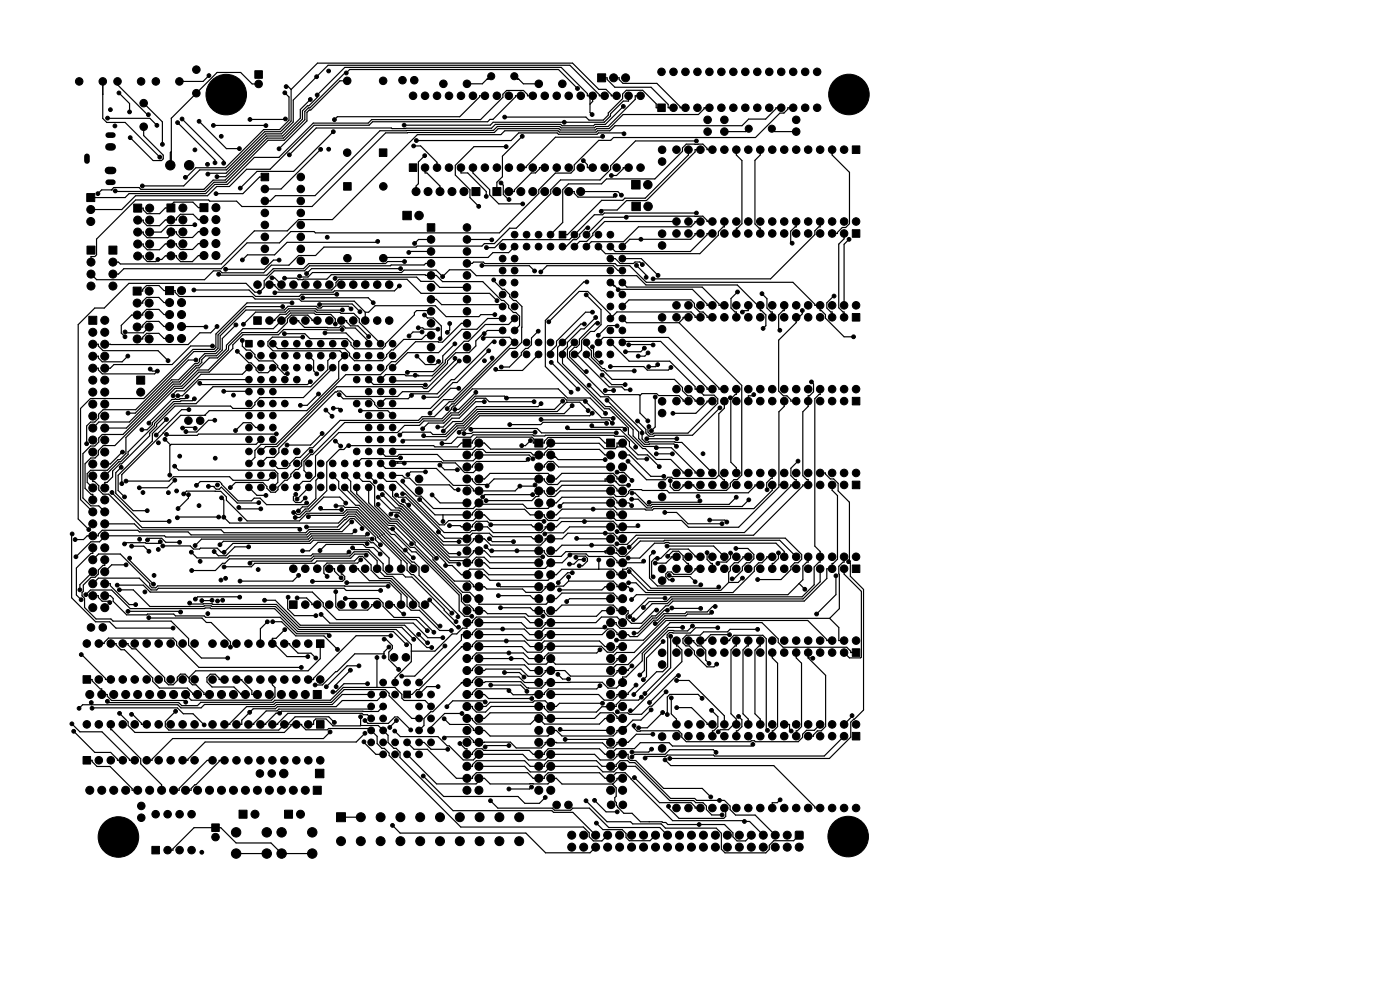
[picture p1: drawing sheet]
<svg xmlns="http://www.w3.org/2000/svg" width="297mm" height="210mm" viewBox="0 0 297 210" stroke-linecap="round" stroke-linejoin="round" font-family="sans-serif">
<g fill="#000" stroke="#000" stroke-width=".21">
<path d="M54.1 15h1.6v1.6h-1.6zM126.8 15.7h1.7v1.7h-1.7zM55.4 36.8h1.6v1.5h-1.6zM72.9 38.7h1.6v1.6h-1.6zM80.5 31.6h1.6v1.6h-1.6zM86.8 34.8h1.6v1.6h-1.6zM100.1 39.8h1.7v1.7h-1.7zM139.5 22.1h1.6v1.6h-1.6zM180.8 30.9h1.6v1.7h-1.6zM18.4 41.1h1.7v1.7h-1.7zM18.5 52.2h1.7v1.7h-1.7zM23.1 52.2h1.7v1.7h-1.7z"/>
<path d="M28.4 43.3h1.7v1.7h-1.7zM35.4 43.3h1.7v1.7h-1.7zM42.4 43.2h1.7v1.7h-1.7zM85.5 44.8h1.8v1.8h-1.8zM90.6 47.5h1.6v1.6h-1.6zM104.6 39.8h1.7v1.7h-1.7zM118.6 49.1h1.4v1.4h-1.4zM134 38.3h1.8v1.8h-1.8zM134 42.9h1.8v1.8h-1.8zM180.8 48.7h1.6v1.6h-1.6zM18.8 67.1h1.7v1.7h-1.7zM28.2 60.9h1.7v1.7h-1.7z"/>
<path d="M35.1 60.8h1.7v1.7h-1.7zM52.1 72.2h1.4v1.4h-1.4zM53.8 67.2h1.6v1.6h-1.6zM180.8 66.5h1.6v1.6h-1.6zM29 79.8h1.7v1.7h-1.7zM98.2 93.1h1.7v1.7h-1.7zM113.5 93.1h1.6v1.7h-1.6zM128.7 93.1h1.7v1.7h-1.7zM180.8 84.3h1.6v1.6h-1.6zM180.8 102.1h1.6v1.6h-1.6zM180.8 119.8h1.6v1.7h-1.6zM61.4 127.5h1.6v1.6h-1.6z"/>
<path d="M67.1 135.7h1.6v1.6h-1.6zM180.8 137.6h1.6v1.6h-1.6zM17.6 143.3h1.6v1.6h-1.6zM66.5 146.5h1.7v1.7h-1.7zM67.1 152.9h1.6v1.6h-1.6zM85.6 146.6h1.5v1.4h-1.5zM180.8 155.4h1.6v1.6h-1.6zM17.6 160.5h1.6v1.6h-1.6zM44.9 174.8h1.6v1.6h-1.6zM50.7 171.9h1.7v1.7h-1.7zM60.4 171.9h1.7v1.7h-1.7zM66.5 166.8h1.7v1.7h-1.7z"/>
<path d="M66.9 163.2h1.8v1.8h-1.8zM71.4 172.4h1.9v1.9h-1.9zM168.8 176.4h1.5v1.5h-1.5zM32.2 179.5h1.6v1.6h-1.6z"/>
<circle cx="16.8" cy="17.3" r=".8"/>
<circle cx="21.8" cy="17.3" r=".8"/>
<circle cx="24.9" cy="17.3" r=".8"/>
<circle cx="25.2" cy="19.7" r=".4"/>
<circle cx="29.9" cy="17.3" r=".8"/>
<circle cx="33.1" cy="17.3" r=".8"/>
<circle cx="38.1" cy="17.3" r=".8"/>
<circle cx="41.7" cy="14.8" r=".8"/>
<circle cx="41.7" cy="19.8" r=".8"/>
<circle cx="44.3" cy="16" r=".4"/>
<circle cx="45.7" cy="17.8" r=".45"/>
<circle cx="48" cy="16.8" r=".45"/>
<circle cx="50.3" cy="17.8" r=".45"/>
<circle cx="54.9" cy="17.8" r=".8"/>
<circle cx="60.4" cy="19.7" r=".4"/>
<circle cx="60.7" cy="18.4" r=".4"/>
<circle cx="67.2" cy="16.3" r=".4"/>
<circle cx="69.7" cy="15.1" r=".4"/>
<circle cx="73.5" cy="15.5" r=".4"/>
<circle cx="73.7" cy="17.1" r=".8"/>
<circle cx="81.3" cy="17.1" r=".8"/>
<circle cx="85.4" cy="17" r=".8"/>
<circle cx="87.9" cy="17" r=".8"/>
<circle cx="94.1" cy="17.8" r=".8"/>
<circle cx="99.1" cy="17.8" r=".8"/>
<circle cx="104.2" cy="16.2" r=".75"/>
<circle cx="109.1" cy="16.2" r=".75"/>
<circle cx="114.3" cy="17.8" r=".8"/>
<circle cx="119.3" cy="17.8" r=".8"/>
<circle cx="122.5" cy="18.8" r=".4"/>
<circle cx="130.2" cy="16.5" r=".85"/>
<circle cx="132.7" cy="16.5" r=".85"/>
<circle cx="140.3" cy="15.2" r=".8"/>
<circle cx="142.9" cy="15.2" r=".8"/>
<circle cx="145.4" cy="15.2" r=".8"/>
<circle cx="148" cy="15.2" r=".8"/>
<circle cx="150.5" cy="15.2" r=".8"/>
<circle cx="153" cy="15.2" r=".8"/>
<circle cx="155.6" cy="15.2" r=".8"/>
<circle cx="158.1" cy="15.2" r=".8"/>
<circle cx="160.7" cy="15.2" r=".8"/>
<circle cx="163.2" cy="15.2" r=".8"/>
<circle cx="165.7" cy="15.2" r=".8"/>
<circle cx="168.3" cy="15.2" r=".8"/>
<circle cx="170.8" cy="15.2" r=".8"/>
<circle cx="173.4" cy="15.2" r=".8"/>
<circle cx="177.8" cy="17.8" r=".45"/>
<circle cx="180.1" cy="16.8" r=".45"/>
<circle cx="182.4" cy="17.8" r=".45"/>
<circle cx="22.8" cy="25.1" r=".4"/>
<circle cx="23.4" cy="23.3" r=".4"/>
<circle cx="24.4" cy="26.7" r=".4"/>
<circle cx="27.5" cy="23.7" r=".4"/>
<circle cx="27.6" cy="29.2" r=".4"/>
<circle cx="30.2" cy="39.4" r=".4"/>
<circle cx="30.5" cy="21.9" r=".8"/>
<circle cx="30.5" cy="26.9" r=".8"/>
<circle cx="31.5" cy="24.3" r=".4"/>
<circle cx="33.3" cy="26.6" r=".4"/>
<circle cx="33.9" cy="33.3" r=".4"/>
<circle cx="34.5" cy="30.6" r=".4"/>
<circle cx="36.1" cy="35.1" r="1"/>
<circle cx="37.7" cy="26" r=".4"/>
<circle cx="38.6" cy="25.2" r=".4"/>
<circle cx="39.3" cy="37.6" r=".4"/>
<circle cx="40.1" cy="35.1" r="1"/>
<circle cx="41.3" cy="31.8" r=".4"/>
<circle cx="42.2" cy="25.7" r=".4"/>
<circle cx="44" cy="34.9" r=".4"/>
<circle cx="44.1" cy="36.9" r=".4"/>
<circle cx="44.8" cy="20.1" r=".45"/>
<circle cx="45.3" cy="26.6" r=".4"/>
<circle cx="45.6" cy="34.5" r=".4"/>
<circle cx="45.7" cy="22.4" r=".45"/>
<circle cx="46" cy="37.5" r=".4"/>
<circle cx="46.9" cy="28.9" r=".4"/>
<circle cx="47.5" cy="34.6" r=".4"/>
<circle cx="48" cy="20.1" r="4.3"/>
<circle cx="48" cy="23.3" r=".45"/>
<circle cx="50.3" cy="22.4" r=".45"/>
<circle cx="50.8" cy="31.5" r=".4"/>
<circle cx="51" cy="39.9" r=".4"/>
<circle cx="51.2" cy="20.1" r=".45"/>
<circle cx="53" cy="25.3" r=".4"/>
<circle cx="56.4" cy="26.6" r=".4"/>
<circle cx="59.2" cy="31.6" r=".4"/>
<circle cx="60.5" cy="25.2" r=".4"/>
<circle cx="61.4" cy="32.9" r=".4"/>
<circle cx="63.8" cy="37.5" r=".8"/>
<circle cx="65.8" cy="21.1" r=".4"/>
<circle cx="67.3" cy="20.2" r=".4"/>
<circle cx="68" cy="31.7" r=".4"/>
<circle cx="69.7" cy="31.6" r=".4"/>
<circle cx="70.7" cy="27.9" r=".4"/>
<circle cx="70.9" cy="25.4" r=".4"/>
<circle cx="73.7" cy="32.4" r=".8"/>
<circle cx="81.3" cy="39.5" r=".8"/>
<circle cx="85.7" cy="26.6" r=".4"/>
<circle cx="87.6" cy="20.3" r=".8"/>
<circle cx="87.8" cy="31" r=".4"/>
<circle cx="88.3" cy="29.8" r=".4"/>
<circle cx="90.1" cy="33" r=".4"/>
<circle cx="90.2" cy="20.3" r=".8"/>
<circle cx="90.2" cy="35.6" r=".8"/>
<circle cx="92.7" cy="20.3" r=".8"/>
<circle cx="92.7" cy="35.6" r=".8"/>
<circle cx="95.2" cy="20.3" r=".8"/>
<circle cx="95.2" cy="35.6" r=".8"/>
<circle cx="97.8" cy="35.6" r=".8"/>
<circle cx="97.8" cy="20.3" r=".8"/>
<circle cx="100.3" cy="20.3" r=".8"/>
<circle cx="100.3" cy="35.6" r=".8"/>
<circle cx="102.9" cy="20.3" r=".8"/>
<circle cx="102.9" cy="35.6" r=".8"/>
<circle cx="105.4" cy="20.3" r=".8"/>
<circle cx="105.4" cy="35.6" r=".8"/>
<circle cx="106.3" cy="38.8" r=".4"/>
<circle cx="107.1" cy="24.8" r=".4"/>
<circle cx="107.4" cy="31.1" r=".4"/>
<circle cx="107.9" cy="20.3" r=".8"/>
<circle cx="107.9" cy="35.6" r=".8"/>
<circle cx="110.5" cy="35.6" r=".8"/>
<circle cx="110.5" cy="20.3" r=".8"/>
<circle cx="110.8" cy="28.9" r=".4"/>
<circle cx="113" cy="20.3" r=".8"/>
<circle cx="113" cy="35.6" r=".8"/>
<circle cx="115.6" cy="20.3" r=".8"/>
<circle cx="115.6" cy="35.6" r=".8"/>
<circle cx="118.1" cy="20.3" r=".8"/>
<circle cx="118.1" cy="35.6" r=".8"/>
<circle cx="119.7" cy="25.9" r=".4"/>
<circle cx="120.6" cy="35.6" r=".8"/>
<circle cx="120.6" cy="20.3" r=".8"/>
<circle cx="123.2" cy="20.3" r=".8"/>
<circle cx="123.2" cy="35.6" r=".8"/>
<circle cx="123.8" cy="34.1" r=".4"/>
<circle cx="125.6" cy="24.3" r=".4"/>
<circle cx="125.7" cy="20.3" r=".8"/>
<circle cx="125.7" cy="35.6" r=".8"/>
<circle cx="127.8" cy="28.9" r=".4"/>
<circle cx="128.3" cy="35.6" r=".8"/>
<circle cx="128.3" cy="20.3" r=".8"/>
<circle cx="129.7" cy="37.2" r=".4"/>
<circle cx="130.8" cy="35.6" r=".8"/>
<circle cx="130.8" cy="20.3" r=".8"/>
<circle cx="132.2" cy="22.6" r=".4"/>
<circle cx="132.4" cy="28.4" r=".4"/>
<circle cx="133.3" cy="35.6" r=".8"/>
<circle cx="133.3" cy="20.3" r=".8"/>
<circle cx="135.9" cy="35.6" r=".8"/>
<circle cx="135.9" cy="20.3" r=".8"/>
<circle cx="137.4" cy="39.2" r=".9"/>
<circle cx="140.5" cy="34.3" r=".8"/>
<circle cx="140.5" cy="31.8" r=".8"/>
<circle cx="142.9" cy="22.9" r=".8"/>
<circle cx="143.5" cy="31.7" r=".8"/>
<circle cx="145.4" cy="22.9" r=".8"/>
<circle cx="146" cy="31.7" r=".8"/>
<circle cx="147.7" cy="29.9" r=".4"/>
<circle cx="148" cy="22.9" r=".8"/>
<circle cx="148.6" cy="31.7" r=".8"/>
<circle cx="150.1" cy="27.9" r=".8"/>
<circle cx="150.1" cy="25.4" r=".8"/>
<circle cx="150.5" cy="22.9" r=".8"/>
<circle cx="151.1" cy="31.7" r=".8"/>
<circle cx="153" cy="22.9" r=".8"/>
<circle cx="153.7" cy="27.9" r=".8"/>
<circle cx="153.7" cy="25.4" r=".8"/>
<circle cx="153.7" cy="31.7" r=".8"/>
<circle cx="155.6" cy="22.9" r=".8"/>
<circle cx="156.2" cy="31.7" r=".8"/>
<circle cx="158.1" cy="22.9" r=".8"/>
<circle cx="158.7" cy="31.7" r=".8"/>
<circle cx="158.8" cy="27.3" r=".75"/>
<circle cx="160.7" cy="22.9" r=".8"/>
<circle cx="161.3" cy="31.7" r=".8"/>
<circle cx="163.2" cy="22.9" r=".8"/>
<circle cx="163.7" cy="27.3" r=".75"/>
<circle cx="163.8" cy="31.7" r=".8"/>
<circle cx="165.7" cy="22.9" r=".8"/>
<circle cx="166.4" cy="31.7" r=".8"/>
<circle cx="168.3" cy="22.9" r=".8"/>
<circle cx="168.9" cy="27.9" r=".8"/>
<circle cx="168.9" cy="25.4" r=".8"/>
<circle cx="168.9" cy="31.7" r=".8"/>
<circle cx="170.8" cy="22.9" r=".8"/>
<circle cx="171.4" cy="31.7" r=".8"/>
<circle cx="173.4" cy="22.9" r=".8"/>
<circle cx="174" cy="31.7" r=".8"/>
<circle cx="176.5" cy="31.7" r=".8"/>
<circle cx="176.9" cy="20" r=".45"/>
<circle cx="177.8" cy="22.3" r=".45"/>
<circle cx="179.1" cy="31.7" r=".8"/>
<circle cx="180.1" cy="20" r="4.3"/>
<circle cx="180.1" cy="23.3" r=".45"/>
<circle cx="182.4" cy="22.3" r=".45"/>
<circle cx="183.3" cy="20" r=".45"/>
<circle cx="19.3" cy="47" r=".85"/>
<circle cx="19.3" cy="44.4" r=".85"/>
<circle cx="19.3" cy="58.1" r=".85"/>
<circle cx="19.3" cy="55.6" r=".85"/>
<circle cx="20.8" cy="41.1" r=".4"/>
<circle cx="24" cy="55.6" r=".85"/>
<circle cx="24" cy="58.1" r=".85"/>
<circle cx="24.4" cy="40.5" r=".4"/>
<circle cx="29.2" cy="54.3" r=".85"/>
<circle cx="29.2" cy="49.2" r=".85"/>
<circle cx="29.2" cy="46.7" r=".85"/>
<circle cx="29.2" cy="51.8" r=".85"/>
<circle cx="31.8" cy="44.1" r=".85"/>
<circle cx="31.8" cy="49.2" r=".85"/>
<circle cx="31.8" cy="51.8" r=".85"/>
<circle cx="31.8" cy="46.7" r=".85"/>
<circle cx="31.8" cy="54.3" r=".85"/>
<circle cx="33.5" cy="55" r=".4"/>
<circle cx="36.3" cy="54.3" r=".85"/>
<circle cx="36.3" cy="49.2" r=".85"/>
<circle cx="36.3" cy="51.7" r=".85"/>
<circle cx="36.3" cy="46.6" r=".85"/>
<circle cx="38.8" cy="54.3" r=".85"/>
<circle cx="38.8" cy="46.6" r=".85"/>
<circle cx="38.8" cy="44.1" r=".85"/>
<circle cx="38.8" cy="49.2" r=".85"/>
<circle cx="38.8" cy="51.7" r=".85"/>
<circle cx="41.3" cy="47.7" r=".4"/>
<circle cx="43.3" cy="46.6" r=".85"/>
<circle cx="43.3" cy="51.7" r=".85"/>
<circle cx="43.3" cy="54.2" r=".85"/>
<circle cx="43.3" cy="49.1" r=".85"/>
<circle cx="45.8" cy="51.7" r=".85"/>
<circle cx="45.8" cy="46.6" r=".85"/>
<circle cx="45.8" cy="44" r=".85"/>
<circle cx="45.8" cy="49.1" r=".85"/>
<circle cx="45.8" cy="54.2" r=".85"/>
<circle cx="45.8" cy="41.1" r=".4"/>
<circle cx="46.4" cy="58.2" r=".4"/>
<circle cx="47.9" cy="57.1" r=".4"/>
<circle cx="51.4" cy="55.1" r=".4"/>
<circle cx="56.2" cy="40.1" r=".8"/>
<circle cx="56.2" cy="42.6" r=".8"/>
<circle cx="56.2" cy="45.2" r=".8"/>
<circle cx="56.2" cy="52.8" r=".8"/>
<circle cx="56.2" cy="47.7" r=".8"/>
<circle cx="56.2" cy="50.2" r=".8"/>
<circle cx="56.2" cy="55.3" r=".8"/>
<circle cx="57.7" cy="58.9" r=".4"/>
<circle cx="59.2" cy="55.2" r=".4"/>
<circle cx="60.4" cy="59" r=".4"/>
<circle cx="63.5" cy="58.6" r=".4"/>
<circle cx="63.8" cy="40.1" r=".8"/>
<circle cx="63.8" cy="42.6" r=".8"/>
<circle cx="63.8" cy="50.2" r=".8"/>
<circle cx="63.8" cy="47.7" r=".8"/>
<circle cx="63.8" cy="45.2" r=".8"/>
<circle cx="63.8" cy="55.3" r=".8"/>
<circle cx="63.8" cy="52.8" r=".8"/>
<circle cx="65" cy="58" r=".4"/>
<circle cx="69.4" cy="50.3" r=".4"/>
<circle cx="71.1" cy="59.1" r=".4"/>
<circle cx="73.7" cy="54.8" r=".8"/>
<circle cx="80.1" cy="51.2" r=".4"/>
<circle cx="81.3" cy="54.8" r=".8"/>
<circle cx="85" cy="57" r=".4"/>
<circle cx="85.8" cy="55.5" r=".4"/>
<circle cx="86.7" cy="53.6" r=".4"/>
<circle cx="87.9" cy="51.6" r=".4"/>
<circle cx="88.3" cy="40.6" r=".85"/>
<circle cx="88.9" cy="45.7" r=".9"/>
<circle cx="90.8" cy="40.6" r=".85"/>
<circle cx="91.4" cy="55.9" r=".8"/>
<circle cx="91.4" cy="50.8" r=".8"/>
<circle cx="91.4" cy="53.3" r=".8"/>
<circle cx="91.4" cy="58.4" r=".8"/>
<circle cx="93.3" cy="40.6" r=".85"/>
<circle cx="93.9" cy="58.7" r=".4"/>
<circle cx="95.9" cy="40.6" r=".85"/>
<circle cx="98.4" cy="40.6" r=".85"/>
<circle cx="99.1" cy="50.8" r=".8"/>
<circle cx="99.1" cy="58.4" r=".8"/>
<circle cx="99.1" cy="55.9" r=".8"/>
<circle cx="99.1" cy="53.3" r=".8"/>
<circle cx="99.1" cy="48.3" r=".8"/>
<circle cx="101.6" cy="43.8" r=".4"/>
<circle cx="102.2" cy="56.3" r=".4"/>
<circle cx="103.2" cy="41.7" r=".4"/>
<circle cx="103.2" cy="52.5" r=".4"/>
<circle cx="104.3" cy="50.9" r=".4"/>
<circle cx="104.7" cy="59.4" r=".4"/>
<circle cx="106.6" cy="52.3" r=".71"/>
<circle cx="106.6" cy="54.9" r=".71"/>
<circle cx="106.6" cy="59.9" r=".71"/>
<circle cx="106.6" cy="57.4" r=".71"/>
<circle cx="107.9" cy="40.6" r=".85"/>
<circle cx="108" cy="42.3" r=".4"/>
<circle cx="109.2" cy="57.4" r=".71"/>
<circle cx="109.2" cy="52.3" r=".71"/>
<circle cx="109.2" cy="59.9" r=".71"/>
<circle cx="109.2" cy="49.8" r=".71"/>
<circle cx="109.2" cy="54.9" r=".71"/>
<circle cx="110.5" cy="40.6" r=".85"/>
<circle cx="110.9" cy="43.2" r=".4"/>
<circle cx="111.7" cy="49.8" r=".71"/>
<circle cx="111.7" cy="52.3" r=".71"/>
<circle cx="113" cy="40.6" r=".85"/>
<circle cx="113.4" cy="57.5" r=".4"/>
<circle cx="114.2" cy="49.8" r=".71"/>
<circle cx="114.2" cy="52.3" r=".71"/>
<circle cx="114.7" cy="57.7" r=".4"/>
<circle cx="115.6" cy="40.6" r=".85"/>
<circle cx="116.8" cy="49.8" r=".71"/>
<circle cx="116.8" cy="52.3" r=".71"/>
<circle cx="118.1" cy="40.6" r=".85"/>
<circle cx="119.3" cy="52.3" r=".71"/>
<circle cx="120.6" cy="40.6" r=".85"/>
<circle cx="121.9" cy="49.8" r=".71"/>
<circle cx="121.9" cy="52.3" r=".71"/>
<circle cx="123.2" cy="40.6" r=".85"/>
<circle cx="124.4" cy="52.3" r=".71"/>
<circle cx="124.4" cy="49.8" r=".71"/>
<circle cx="124.5" cy="59.8" r=".4"/>
<circle cx="124.7" cy="48.3" r=".4"/>
<circle cx="126.9" cy="49.8" r=".71"/>
<circle cx="126.9" cy="52.3" r=".71"/>
<circle cx="127.5" cy="44.8" r=".4"/>
<circle cx="129.5" cy="49.8" r=".71"/>
<circle cx="129.5" cy="52.3" r=".71"/>
<circle cx="129.5" cy="57.4" r=".71"/>
<circle cx="129.5" cy="54.9" r=".71"/>
<circle cx="129.5" cy="59.9" r=".71"/>
<circle cx="130.5" cy="41.4" r=".4"/>
<circle cx="131.8" cy="41.4" r=".4"/>
<circle cx="132" cy="54.9" r=".71"/>
<circle cx="132" cy="57.4" r=".71"/>
<circle cx="132" cy="59.9" r=".71"/>
<circle cx="132" cy="52.3" r=".71"/>
<circle cx="132.9" cy="46.1" r=".4"/>
<circle cx="135" cy="56.3" r=".4"/>
<circle cx="136" cy="50.8" r=".4"/>
<circle cx="136.3" cy="56.1" r=".4"/>
<circle cx="137.1" cy="58.8" r=".4"/>
<circle cx="137.5" cy="43.8" r=".9"/>
<circle cx="138.6" cy="59.2" r=".4"/>
<circle cx="139.6" cy="58.4" r=".4"/>
<circle cx="140.5" cy="49.6" r=".8"/>
<circle cx="140.5" cy="52.1" r=".8"/>
<circle cx="143.5" cy="49.5" r=".8"/>
<circle cx="143.5" cy="47" r=".8"/>
<circle cx="146" cy="49.5" r=".8"/>
<circle cx="146" cy="47" r=".8"/>
<circle cx="147.7" cy="45.2" r=".4"/>
<circle cx="148.6" cy="49.5" r=".8"/>
<circle cx="148.6" cy="47" r=".8"/>
<circle cx="151.1" cy="47" r=".8"/>
<circle cx="151.1" cy="49.5" r=".8"/>
<circle cx="153.7" cy="49.5" r=".8"/>
<circle cx="153.7" cy="47" r=".8"/>
<circle cx="156.2" cy="49.5" r=".8"/>
<circle cx="156.2" cy="47" r=".8"/>
<circle cx="158.7" cy="47" r=".8"/>
<circle cx="158.7" cy="49.5" r=".8"/>
<circle cx="161.3" cy="49.5" r=".8"/>
<circle cx="161.3" cy="47" r=".8"/>
<circle cx="163.8" cy="49.5" r=".8"/>
<circle cx="163.8" cy="47" r=".8"/>
<circle cx="166.4" cy="49.5" r=".8"/>
<circle cx="166.4" cy="47" r=".8"/>
<circle cx="168.1" cy="51.6" r=".4"/>
<circle cx="168.9" cy="49.5" r=".8"/>
<circle cx="168.9" cy="47" r=".8"/>
<circle cx="171.4" cy="49.5" r=".8"/>
<circle cx="171.4" cy="47" r=".8"/>
<circle cx="174" cy="49.5" r=".8"/>
<circle cx="174" cy="47" r=".8"/>
<circle cx="176.5" cy="49.5" r=".8"/>
<circle cx="176.5" cy="47" r=".8"/>
<circle cx="179.1" cy="47" r=".8"/>
<circle cx="179.1" cy="49.5" r=".8"/>
<circle cx="180.1" cy="50.8" r=".4"/>
<circle cx="181.6" cy="47" r=".8"/>
<circle cx="19.3" cy="60.7" r=".85"/>
<circle cx="19.7" cy="75.6" r=".85"/>
<circle cx="19.7" cy="70.5" r=".85"/>
<circle cx="19.7" cy="73" r=".85"/>
<circle cx="19.7" cy="78.1" r=".85"/>
<circle cx="22.2" cy="67.9" r=".85"/>
<circle cx="22.2" cy="70.5" r=".85"/>
<circle cx="22.2" cy="75.6" r=".85"/>
<circle cx="22.2" cy="78.1" r=".85"/>
<circle cx="22.2" cy="73" r=".85"/>
<circle cx="24" cy="60.7" r=".85"/>
<circle cx="26.5" cy="71.4" r=".4"/>
<circle cx="26.5" cy="70.4" r=".4"/>
<circle cx="27.1" cy="75.5" r=".4"/>
<circle cx="29.1" cy="64.3" r=".85"/>
<circle cx="29.1" cy="69.4" r=".85"/>
<circle cx="29.1" cy="66.8" r=".85"/>
<circle cx="29.1" cy="71.9" r=".85"/>
<circle cx="31.6" cy="69.4" r=".85"/>
<circle cx="31.6" cy="71.9" r=".85"/>
<circle cx="31.6" cy="64.3" r=".85"/>
<circle cx="31.6" cy="66.8" r=".85"/>
<circle cx="31.6" cy="61.7" r=".85"/>
<circle cx="31.9" cy="78.3" r=".4"/>
<circle cx="33.4" cy="78.7" r=".4"/>
<circle cx="35.7" cy="76.5" r=".4"/>
<circle cx="36" cy="69.3" r=".85"/>
<circle cx="36" cy="64.2" r=".85"/>
<circle cx="36" cy="71.8" r=".85"/>
<circle cx="36" cy="66.7" r=".85"/>
<circle cx="38.5" cy="69.3" r=".85"/>
<circle cx="38.5" cy="61.6" r=".85"/>
<circle cx="38.5" cy="66.7" r=".85"/>
<circle cx="38.5" cy="64.2" r=".85"/>
<circle cx="38.5" cy="71.8" r=".85"/>
<circle cx="41.1" cy="61.5" r=".4"/>
<circle cx="41.6" cy="76.4" r=".4"/>
<circle cx="43.7" cy="69.4" r=".4"/>
<circle cx="45.1" cy="73.4" r=".4"/>
<circle cx="46" cy="69.3" r=".4"/>
<circle cx="50.1" cy="68.9" r=".4"/>
<circle cx="50.3" cy="74.5" r=".4"/>
<circle cx="51.4" cy="72.2" r=".4"/>
<circle cx="51.6" cy="68.8" r=".4"/>
<circle cx="52.8" cy="75.4" r=".7"/>
<circle cx="52.8" cy="78" r=".7"/>
<circle cx="54.6" cy="60.4" r=".8"/>
<circle cx="55" cy="62" r=".4"/>
<circle cx="55.3" cy="72.9" r=".7"/>
<circle cx="55.3" cy="78" r=".7"/>
<circle cx="55.3" cy="75.4" r=".7"/>
<circle cx="57.2" cy="60.4" r=".8"/>
<circle cx="57.2" cy="68" r=".8"/>
<circle cx="57.9" cy="75.4" r=".7"/>
<circle cx="57.9" cy="78" r=".7"/>
<circle cx="57.9" cy="72.9" r=".7"/>
<circle cx="58.3" cy="62.1" r=".4"/>
<circle cx="59.7" cy="60.4" r=".8"/>
<circle cx="59.7" cy="68" r=".8"/>
<circle cx="60" cy="65" r=".4"/>
<circle cx="60.3" cy="70.8" r=".4"/>
<circle cx="60.4" cy="72.9" r=".7"/>
<circle cx="60.4" cy="75.4" r=".7"/>
<circle cx="60.4" cy="78" r=".7"/>
<circle cx="61" cy="79.2" r=".4"/>
<circle cx="61.9" cy="64.3" r=".4"/>
<circle cx="62.2" cy="68" r=".8"/>
<circle cx="62.2" cy="60.4" r=".8"/>
<circle cx="63" cy="75.4" r=".7"/>
<circle cx="63" cy="78" r=".7"/>
<circle cx="63" cy="72.9" r=".7"/>
<circle cx="64.2" cy="63.2" r=".4"/>
<circle cx="64.2" cy="71.5" r=".4"/>
<circle cx="64.8" cy="60.4" r=".8"/>
<circle cx="64.8" cy="68" r=".8"/>
<circle cx="65.5" cy="75.4" r=".7"/>
<circle cx="65.5" cy="72.9" r=".7"/>
<circle cx="65.5" cy="78" r=".7"/>
<circle cx="67.2" cy="79.3" r=".4"/>
<circle cx="67.3" cy="68" r=".8"/>
<circle cx="67.3" cy="60.4" r=".8"/>
<circle cx="67.8" cy="64.6" r=".4"/>
<circle cx="68" cy="72.9" r=".7"/>
<circle cx="68" cy="75.4" r=".7"/>
<circle cx="68" cy="78" r=".7"/>
<circle cx="68.9" cy="70.6" r=".4"/>
<circle cx="69.9" cy="68" r=".8"/>
<circle cx="69.9" cy="60.4" r=".8"/>
<circle cx="70.6" cy="72.9" r=".7"/>
<circle cx="70.6" cy="75.4" r=".7"/>
<circle cx="70.6" cy="78" r=".7"/>
<circle cx="71.1" cy="68.7" r=".4"/>
<circle cx="71.5" cy="62.4" r=".4"/>
<circle cx="72.4" cy="68" r=".8"/>
<circle cx="72.4" cy="60.4" r=".8"/>
<circle cx="72.6" cy="69.9" r=".4"/>
<circle cx="72.6" cy="65.7" r=".4"/>
<circle cx="73.1" cy="75.4" r=".7"/>
<circle cx="73.1" cy="78" r=".7"/>
<circle cx="73.1" cy="72.9" r=".7"/>
<circle cx="74.5" cy="65.5" r=".4"/>
<circle cx="74.9" cy="68" r=".8"/>
<circle cx="74.9" cy="60.4" r=".8"/>
<circle cx="75.7" cy="72.9" r=".7"/>
<circle cx="75.7" cy="75.4" r=".7"/>
<circle cx="75.7" cy="78" r=".7"/>
<circle cx="76.4" cy="66.1" r=".4"/>
<circle cx="77.5" cy="68" r=".8"/>
<circle cx="77.5" cy="60.4" r=".8"/>
<circle cx="78.2" cy="71.4" r=".4"/>
<circle cx="78.2" cy="72.9" r=".7"/>
<circle cx="78.2" cy="75.4" r=".7"/>
<circle cx="78.2" cy="78" r=".7"/>
<circle cx="79.2" cy="64.2" r=".4"/>
<circle cx="80" cy="60.4" r=".8"/>
<circle cx="80" cy="68" r=".8"/>
<circle cx="80.7" cy="75.4" r=".7"/>
<circle cx="80.7" cy="78" r=".7"/>
<circle cx="80.7" cy="72.9" r=".7"/>
<circle cx="82.6" cy="68" r=".8"/>
<circle cx="82.6" cy="60.4" r=".8"/>
<circle cx="83.3" cy="78" r=".7"/>
<circle cx="83.3" cy="72.9" r=".7"/>
<circle cx="83.3" cy="75.4" r=".7"/>
<circle cx="84.7" cy="60.7" r=".4"/>
<circle cx="86.4" cy="79" r=".4"/>
<circle cx="86.8" cy="71.3" r=".4"/>
<circle cx="88.1" cy="79.6" r=".4"/>
<circle cx="88.5" cy="75.5" r=".4"/>
<circle cx="88.7" cy="69.5" r=".4"/>
<circle cx="89.5" cy="70.4" r=".4"/>
<circle cx="90" cy="66.8" r=".4"/>
<circle cx="91.4" cy="66" r=".8"/>
<circle cx="91.4" cy="73.7" r=".8"/>
<circle cx="91.4" cy="68.6" r=".8"/>
<circle cx="91.4" cy="71.1" r=".8"/>
<circle cx="91.4" cy="63.5" r=".8"/>
<circle cx="91.4" cy="76.2" r=".8"/>
<circle cx="91.4" cy="61" r=".8"/>
<circle cx="92.9" cy="69.8" r=".4"/>
<circle cx="93" cy="76.7" r=".4"/>
<circle cx="93.4" cy="71.9" r=".4"/>
<circle cx="94.9" cy="70.5" r=".4"/>
<circle cx="95.4" cy="68.6" r=".4"/>
<circle cx="96.5" cy="72.9" r=".4"/>
<circle cx="96.5" cy="76" r=".4"/>
<circle cx="97.4" cy="76.6" r=".4"/>
<circle cx="99.1" cy="63.5" r=".8"/>
<circle cx="99.1" cy="66" r=".8"/>
<circle cx="99.1" cy="76.2" r=".8"/>
<circle cx="99.1" cy="73.7" r=".8"/>
<circle cx="99.1" cy="61" r=".8"/>
<circle cx="99.1" cy="68.6" r=".8"/>
<circle cx="99.1" cy="71.1" r=".8"/>
<circle cx="102.5" cy="71.8" r=".4"/>
<circle cx="102.7" cy="70.8" r=".4"/>
<circle cx="102.8" cy="76.5" r=".4"/>
<circle cx="103.7" cy="74.4" r=".4"/>
<circle cx="104.4" cy="75.9" r=".4"/>
<circle cx="104.9" cy="72.5" r=".4"/>
<circle cx="105" cy="66.7" r=".4"/>
<circle cx="105.2" cy="78.3" r=".4"/>
<circle cx="105.4" cy="63.8" r=".4"/>
<circle cx="106.3" cy="77.9" r=".4"/>
<circle cx="106.6" cy="67.6" r=".71"/>
<circle cx="106.6" cy="62.5" r=".71"/>
<circle cx="106.6" cy="65" r=".71"/>
<circle cx="106.6" cy="72.6" r=".71"/>
<circle cx="106.6" cy="70.1" r=".71"/>
<circle cx="109.2" cy="75.2" r=".71"/>
<circle cx="109.2" cy="70.1" r=".71"/>
<circle cx="109.2" cy="62.5" r=".71"/>
<circle cx="109.2" cy="67.6" r=".71"/>
<circle cx="109.2" cy="65" r=".71"/>
<circle cx="109.2" cy="72.6" r=".71"/>
<circle cx="111.7" cy="75.2" r=".71"/>
<circle cx="111.7" cy="72.6" r=".71"/>
<circle cx="114.2" cy="70.3" r=".4"/>
<circle cx="114.2" cy="75.2" r=".71"/>
<circle cx="114.2" cy="72.6" r=".71"/>
<circle cx="116.4" cy="68.3" r=".4"/>
<circle cx="116.8" cy="72.6" r=".71"/>
<circle cx="116.8" cy="75.2" r=".71"/>
<circle cx="116.9" cy="76.9" r=".4"/>
<circle cx="119.3" cy="72.6" r=".71"/>
<circle cx="119.3" cy="75.2" r=".71"/>
<circle cx="121.9" cy="75.2" r=".71"/>
<circle cx="121.9" cy="72.6" r=".71"/>
<circle cx="124" cy="68.7" r=".4"/>
<circle cx="124.4" cy="62.5" r=".4"/>
<circle cx="124.4" cy="78.8" r=".4"/>
<circle cx="124.4" cy="72.6" r=".71"/>
<circle cx="124.4" cy="75.2" r=".71"/>
<circle cx="125.7" cy="73.6" r=".4"/>
<circle cx="125.7" cy="66.2" r=".4"/>
<circle cx="126.4" cy="67.3" r=".4"/>
<circle cx="126.8" cy="68.6" r=".4"/>
<circle cx="126.9" cy="71.1" r=".4"/>
<circle cx="126.9" cy="72.6" r=".71"/>
<circle cx="126.9" cy="75.2" r=".71"/>
<circle cx="127.6" cy="76.9" r=".4"/>
<circle cx="127.7" cy="79.6" r=".4"/>
<circle cx="129.5" cy="77.8" r=".4"/>
<circle cx="129.5" cy="65" r=".71"/>
<circle cx="129.5" cy="75.2" r=".71"/>
<circle cx="129.5" cy="72.6" r=".71"/>
<circle cx="129.5" cy="70.1" r=".71"/>
<circle cx="129.5" cy="62.5" r=".71"/>
<circle cx="129.5" cy="67.6" r=".71"/>
<circle cx="130.9" cy="69.1" r=".4"/>
<circle cx="131.1" cy="61.5" r=".4"/>
<circle cx="132" cy="67.6" r=".71"/>
<circle cx="132" cy="72.6" r=".71"/>
<circle cx="132" cy="65" r=".71"/>
<circle cx="132" cy="70.1" r=".71"/>
<circle cx="132" cy="62.5" r=".71"/>
<circle cx="132.7" cy="74.6" r=".4"/>
<circle cx="133.4" cy="73.2" r=".4"/>
<circle cx="134.6" cy="78.7" r=".4"/>
<circle cx="135.4" cy="75.6" r=".4"/>
<circle cx="136.7" cy="73.9" r=".4"/>
<circle cx="137.5" cy="74.9" r=".4"/>
<circle cx="137.6" cy="77.8" r=".4"/>
<circle cx="138.6" cy="73.2" r=".4"/>
<circle cx="139.5" cy="77.3" r=".4"/>
<circle cx="140.5" cy="69.8" r=".8"/>
<circle cx="140.5" cy="67.3" r=".8"/>
<circle cx="142.3" cy="77.9" r=".4"/>
<circle cx="143.5" cy="64.8" r=".8"/>
<circle cx="143.5" cy="67.3" r=".8"/>
<circle cx="146" cy="67.3" r=".8"/>
<circle cx="146" cy="64.8" r=".8"/>
<circle cx="148.6" cy="67.3" r=".8"/>
<circle cx="148.6" cy="64.8" r=".8"/>
<circle cx="151.1" cy="67.3" r=".8"/>
<circle cx="151.1" cy="64.8" r=".8"/>
<circle cx="153.7" cy="67.3" r=".8"/>
<circle cx="153.7" cy="64.8" r=".8"/>
<circle cx="156.2" cy="67.3" r=".8"/>
<circle cx="156.2" cy="64.8" r=".8"/>
<circle cx="156.5" cy="61.9" r=".4"/>
<circle cx="157.5" cy="66.2" r=".4"/>
<circle cx="158.7" cy="67.3" r=".8"/>
<circle cx="158.7" cy="64.8" r=".8"/>
<circle cx="161.3" cy="67.3" r=".8"/>
<circle cx="161.3" cy="64.8" r=".8"/>
<circle cx="161.6" cy="62.3" r=".4"/>
<circle cx="161.9" cy="69.7" r=".4"/>
<circle cx="163.8" cy="67.3" r=".8"/>
<circle cx="163.8" cy="64.8" r=".8"/>
<circle cx="165.4" cy="70.1" r=".4"/>
<circle cx="166.4" cy="64.8" r=".8"/>
<circle cx="166.4" cy="67.3" r=".8"/>
<circle cx="168.9" cy="67.3" r=".8"/>
<circle cx="168.9" cy="64.8" r=".8"/>
<circle cx="170.2" cy="65.9" r=".4"/>
<circle cx="171.4" cy="64.8" r=".8"/>
<circle cx="171.4" cy="67.3" r=".8"/>
<circle cx="174" cy="64.8" r=".8"/>
<circle cx="174" cy="67.3" r=".8"/>
<circle cx="176.5" cy="67.3" r=".8"/>
<circle cx="176.5" cy="64.8" r=".8"/>
<circle cx="176.9" cy="62.8" r=".4"/>
<circle cx="179.1" cy="67.3" r=".8"/>
<circle cx="179.1" cy="64.8" r=".8"/>
<circle cx="181.1" cy="71.4" r=".4"/>
<circle cx="181.6" cy="64.8" r=".8"/>
<circle cx="18.4" cy="94.1" r=".4"/>
<circle cx="19.7" cy="85.7" r=".85"/>
<circle cx="19.7" cy="88.3" r=".85"/>
<circle cx="19.7" cy="83.2" r=".85"/>
<circle cx="19.7" cy="80.6" r=".85"/>
<circle cx="19.7" cy="93.3" r=".85"/>
<circle cx="19.7" cy="98.4" r=".85"/>
<circle cx="19.7" cy="95.9" r=".85"/>
<circle cx="19.7" cy="90.8" r=".85"/>
<circle cx="22.2" cy="93.3" r=".85"/>
<circle cx="22.2" cy="88.3" r=".85"/>
<circle cx="22.2" cy="90.8" r=".85"/>
<circle cx="22.2" cy="98.4" r=".85"/>
<circle cx="22.2" cy="85.7" r=".85"/>
<circle cx="22.2" cy="80.6" r=".85"/>
<circle cx="22.2" cy="83.2" r=".85"/>
<circle cx="22.2" cy="95.9" r=".85"/>
<circle cx="25.7" cy="99.1" r=".4"/>
<circle cx="26" cy="95.9" r=".4"/>
<circle cx="27.2" cy="87.6" r=".4"/>
<circle cx="29.8" cy="83.2" r=".85"/>
<circle cx="30.1" cy="91.2" r=".4"/>
<circle cx="31.6" cy="89.8" r=".4"/>
<circle cx="33.1" cy="92.3" r=".4"/>
<circle cx="33.6" cy="93.9" r=".4"/>
<circle cx="35" cy="93.2" r=".4"/>
<circle cx="35.3" cy="89" r=".4"/>
<circle cx="35.3" cy="92.2" r=".4"/>
<circle cx="36.7" cy="84" r=".4"/>
<circle cx="37" cy="98.9" r=".4"/>
<circle cx="37.7" cy="84" r=".4"/>
<circle cx="38.1" cy="96.8" r=".4"/>
<circle cx="38.7" cy="90.8" r=".4"/>
<circle cx="39.4" cy="91.6" r=".4"/>
<circle cx="39.7" cy="84.1" r=".4"/>
<circle cx="40" cy="89.2" r=".8"/>
<circle cx="40.1" cy="86.9" r=".4"/>
<circle cx="41.2" cy="84.6" r=".4"/>
<circle cx="41.4" cy="90.9" r=".4"/>
<circle cx="42.4" cy="81.3" r=".4"/>
<circle cx="42.5" cy="89.2" r=".8"/>
<circle cx="45.6" cy="89.1" r=".4"/>
<circle cx="45.7" cy="97.2" r=".4"/>
<circle cx="47.5" cy="83" r=".4"/>
<circle cx="49.5" cy="83.8" r=".4"/>
<circle cx="50" cy="91.3" r=".4"/>
<circle cx="52.8" cy="88.1" r=".7"/>
<circle cx="52.8" cy="95.8" r=".7"/>
<circle cx="52.8" cy="83.1" r=".7"/>
<circle cx="52.8" cy="93.2" r=".7"/>
<circle cx="52.8" cy="98.3" r=".7"/>
<circle cx="52.8" cy="80.5" r=".7"/>
<circle cx="52.8" cy="85.6" r=".7"/>
<circle cx="52.8" cy="90.7" r=".7"/>
<circle cx="55.3" cy="90.7" r=".7"/>
<circle cx="55.3" cy="95.8" r=".7"/>
<circle cx="55.3" cy="88.1" r=".7"/>
<circle cx="55.3" cy="98.3" r=".7"/>
<circle cx="55.3" cy="85.6" r=".7"/>
<circle cx="55.3" cy="93.2" r=".7"/>
<circle cx="55.3" cy="80.5" r=".7"/>
<circle cx="55.3" cy="83.1" r=".7"/>
<circle cx="57.9" cy="95.8" r=".7"/>
<circle cx="57.9" cy="90.7" r=".7"/>
<circle cx="57.9" cy="93.2" r=".7"/>
<circle cx="57.9" cy="98.3" r=".7"/>
<circle cx="57.9" cy="80.5" r=".7"/>
<circle cx="57.9" cy="85.6" r=".7"/>
<circle cx="57.9" cy="83.1" r=".7"/>
<circle cx="57.9" cy="88.1" r=".7"/>
<circle cx="58.6" cy="92" r=".4"/>
<circle cx="60.4" cy="98.3" r=".7"/>
<circle cx="60.4" cy="85.6" r=".7"/>
<circle cx="60.4" cy="80.5" r=".7"/>
<circle cx="60.4" cy="95.8" r=".7"/>
<circle cx="60.9" cy="94.4" r=".4"/>
<circle cx="63" cy="95.8" r=".7"/>
<circle cx="63" cy="98.3" r=".7"/>
<circle cx="63" cy="80.5" r=".7"/>
<circle cx="63.7" cy="86" r=".4"/>
<circle cx="65.5" cy="98.3" r=".7"/>
<circle cx="65.8" cy="81" r=".4"/>
<circle cx="66" cy="95.7" r=".4"/>
<circle cx="67.6" cy="83.6" r=".4"/>
<circle cx="68" cy="98.3" r=".7"/>
<circle cx="68.3" cy="92" r=".4"/>
<circle cx="69.1" cy="87" r=".4"/>
<circle cx="70.4" cy="88.3" r=".4"/>
<circle cx="70.6" cy="98.3" r=".7"/>
<circle cx="70.7" cy="86.6" r=".4"/>
<circle cx="71.1" cy="93.6" r=".4"/>
<circle cx="72" cy="83.7" r=".4"/>
<circle cx="72.3" cy="87" r=".4"/>
<circle cx="72.3" cy="94.6" r=".4"/>
<circle cx="73.1" cy="98.3" r=".7"/>
<circle cx="74" cy="94.5" r=".4"/>
<circle cx="75.7" cy="95.8" r=".7"/>
<circle cx="75.7" cy="85.6" r=".7"/>
<circle cx="75.7" cy="80.5" r=".7"/>
<circle cx="75.7" cy="98.3" r=".7"/>
<circle cx="76.4" cy="87.1" r=".4"/>
<circle cx="78.2" cy="90.7" r=".7"/>
<circle cx="78.2" cy="88.1" r=".7"/>
<circle cx="78.2" cy="93.2" r=".7"/>
<circle cx="78.2" cy="80.5" r=".7"/>
<circle cx="78.2" cy="98.3" r=".7"/>
<circle cx="78.2" cy="83.1" r=".7"/>
<circle cx="78.2" cy="95.8" r=".7"/>
<circle cx="78.2" cy="85.6" r=".7"/>
<circle cx="80.7" cy="90.7" r=".7"/>
<circle cx="80.7" cy="95.8" r=".7"/>
<circle cx="80.7" cy="98.3" r=".7"/>
<circle cx="80.7" cy="80.5" r=".7"/>
<circle cx="80.7" cy="83.1" r=".7"/>
<circle cx="80.7" cy="88.1" r=".7"/>
<circle cx="80.7" cy="85.6" r=".7"/>
<circle cx="80.7" cy="93.2" r=".7"/>
<circle cx="83.3" cy="98.3" r=".7"/>
<circle cx="83.3" cy="80.5" r=".7"/>
<circle cx="83.3" cy="83.1" r=".7"/>
<circle cx="83.3" cy="95.8" r=".7"/>
<circle cx="83.3" cy="90.7" r=".7"/>
<circle cx="83.3" cy="85.6" r=".7"/>
<circle cx="83.3" cy="88.1" r=".7"/>
<circle cx="83.3" cy="93.2" r=".7"/>
<circle cx="84.8" cy="92.3" r=".4"/>
<circle cx="85" cy="97.1" r=".4"/>
<circle cx="85.4" cy="93.6" r=".4"/>
<circle cx="85.8" cy="98.2" r=".4"/>
<circle cx="87.3" cy="83.9" r=".4"/>
<circle cx="89.7" cy="91" r=".4"/>
<circle cx="89.9" cy="92.4" r=".4"/>
<circle cx="89.9" cy="84.3" r=".4"/>
<circle cx="90.2" cy="81.7" r=".4"/>
<circle cx="91.2" cy="87.7" r=".4"/>
<circle cx="92.9" cy="90.6" r=".4"/>
<circle cx="93.3" cy="98.7" r=".4"/>
<circle cx="93.8" cy="94.1" r=".4"/>
<circle cx="94" cy="91.4" r=".4"/>
<circle cx="94.9" cy="86.7" r=".4"/>
<circle cx="96.5" cy="86.9" r=".4"/>
<circle cx="97" cy="99.6" r=".4"/>
<circle cx="97.3" cy="82.4" r=".4"/>
<circle cx="97.4" cy="91.7" r=".4"/>
<circle cx="98.4" cy="92" r=".4"/>
<circle cx="99.1" cy="96.5" r=".85"/>
<circle cx="99.1" cy="99.1" r=".85"/>
<circle cx="99.9" cy="91.1" r=".4"/>
<circle cx="100.9" cy="83.2" r=".4"/>
<circle cx="101.6" cy="94" r=".85"/>
<circle cx="101.6" cy="99.1" r=".85"/>
<circle cx="101.6" cy="96.5" r=".85"/>
<circle cx="102.7" cy="85.2" r=".4"/>
<circle cx="107.5" cy="84.5" r=".4"/>
<circle cx="108.1" cy="90.1" r=".4"/>
<circle cx="110.7" cy="94.5" r=".4"/>
<circle cx="112" cy="97.4" r=".4"/>
<circle cx="112.5" cy="93.5" r=".4"/>
<circle cx="113.1" cy="97.3" r=".4"/>
<circle cx="113.3" cy="85.2" r=".4"/>
<circle cx="113.5" cy="91.7" r=".4"/>
<circle cx="114.3" cy="99.1" r=".85"/>
<circle cx="114.3" cy="96.5" r=".85"/>
<circle cx="114.8" cy="89" r=".4"/>
<circle cx="114.8" cy="85.6" r=".4"/>
<circle cx="116.8" cy="96.5" r=".85"/>
<circle cx="116.8" cy="99.1" r=".85"/>
<circle cx="116.8" cy="94" r=".85"/>
<circle cx="119.4" cy="85.1" r=".4"/>
<circle cx="120.4" cy="90.7" r=".4"/>
<circle cx="121.2" cy="83.2" r=".4"/>
<circle cx="121.4" cy="86.1" r=".4"/>
<circle cx="122.6" cy="82.5" r=".4"/>
<circle cx="124.2" cy="85.1" r=".4"/>
<circle cx="124.8" cy="87.1" r=".4"/>
<circle cx="125" cy="81.7" r=".4"/>
<circle cx="125.5" cy="90.3" r=".4"/>
<circle cx="125.6" cy="87.7" r=".4"/>
<circle cx="128.4" cy="97.5" r=".4"/>
<circle cx="128.4" cy="82.8" r=".4"/>
<circle cx="128.5" cy="87.7" r=".4"/>
<circle cx="128.7" cy="89.8" r=".4"/>
<circle cx="128.8" cy="84.9" r=".4"/>
<circle cx="129.5" cy="96.5" r=".85"/>
<circle cx="129.5" cy="99.1" r=".85"/>
<circle cx="129.9" cy="89.8" r=".4"/>
<circle cx="130.1" cy="88.8" r=".4"/>
<circle cx="130.2" cy="82.8" r=".4"/>
<circle cx="130.7" cy="91.8" r=".4"/>
<circle cx="132.1" cy="99.1" r=".85"/>
<circle cx="132.1" cy="94" r=".85"/>
<circle cx="132.1" cy="96.5" r=".85"/>
<circle cx="132.6" cy="91.1" r=".4"/>
<circle cx="132.6" cy="81.6" r=".4"/>
<circle cx="133.2" cy="97.8" r=".4"/>
<circle cx="133.7" cy="82.7" r=".4"/>
<circle cx="134.8" cy="94.9" r=".4"/>
<circle cx="135.2" cy="89.3" r=".4"/>
<circle cx="136.2" cy="91.8" r=".4"/>
<circle cx="137.2" cy="93.1" r=".4"/>
<circle cx="137.2" cy="97.4" r=".4"/>
<circle cx="137.4" cy="89.3" r=".4"/>
<circle cx="137.7" cy="90.5" r=".4"/>
<circle cx="138.2" cy="91.4" r=".4"/>
<circle cx="139" cy="84.2" r=".4"/>
<circle cx="139.2" cy="95" r=".4"/>
<circle cx="139.2" cy="96.3" r=".4"/>
<circle cx="139.9" cy="99" r=".4"/>
<circle cx="140.5" cy="85.1" r=".8"/>
<circle cx="140.5" cy="87.6" r=".8"/>
<circle cx="142.6" cy="96.3" r=".4"/>
<circle cx="142.8" cy="87.7" r=".4"/>
<circle cx="143.5" cy="94.7" r=".4"/>
<circle cx="143.5" cy="82.5" r=".8"/>
<circle cx="143.5" cy="85.1" r=".8"/>
<circle cx="143.6" cy="93.1" r=".4"/>
<circle cx="146" cy="85.1" r=".8"/>
<circle cx="146" cy="82.5" r=".8"/>
<circle cx="148.6" cy="85.1" r=".8"/>
<circle cx="148.6" cy="82.5" r=".8"/>
<circle cx="149.1" cy="96.3" r=".4"/>
<circle cx="151.1" cy="85.1" r=".8"/>
<circle cx="151.1" cy="82.5" r=".8"/>
<circle cx="152.7" cy="86.5" r=".4"/>
<circle cx="153.7" cy="82.5" r=".8"/>
<circle cx="153.7" cy="85.1" r=".8"/>
<circle cx="154.9" cy="84.4" r=".4"/>
<circle cx="156.2" cy="85.1" r=".8"/>
<circle cx="156.2" cy="82.5" r=".8"/>
<circle cx="158.7" cy="85.1" r=".8"/>
<circle cx="158.7" cy="82.5" r=".8"/>
<circle cx="159.9" cy="83.7" r=".4"/>
<circle cx="161.3" cy="85.1" r=".8"/>
<circle cx="161.3" cy="82.5" r=".8"/>
<circle cx="163.8" cy="85.1" r=".8"/>
<circle cx="163.8" cy="82.5" r=".8"/>
<circle cx="166.4" cy="82.5" r=".8"/>
<circle cx="166.4" cy="85.1" r=".8"/>
<circle cx="168.9" cy="82.5" r=".8"/>
<circle cx="168.9" cy="85.1" r=".8"/>
<circle cx="169.3" cy="97.8" r=".4"/>
<circle cx="171.4" cy="82.5" r=".8"/>
<circle cx="171.4" cy="85.1" r=".8"/>
<circle cx="172.1" cy="81" r=".4"/>
<circle cx="174" cy="85.1" r=".8"/>
<circle cx="174" cy="82.5" r=".8"/>
<circle cx="176.5" cy="82.5" r=".8"/>
<circle cx="176.5" cy="85.1" r=".8"/>
<circle cx="179.1" cy="82.5" r=".8"/>
<circle cx="179.1" cy="85.1" r=".8"/>
<circle cx="181.6" cy="82.5" r=".8"/>
<circle cx="15.3" cy="113.3" r=".4"/>
<circle cx="15.9" cy="114.5" r=".4"/>
<circle cx="16.1" cy="118.1" r=".4"/>
<circle cx="18.8" cy="112.3" r=".4"/>
<circle cx="19.7" cy="111.1" r=".85"/>
<circle cx="19.7" cy="103.5" r=".85"/>
<circle cx="19.7" cy="108.6" r=".85"/>
<circle cx="19.7" cy="106" r=".85"/>
<circle cx="19.7" cy="116.2" r=".85"/>
<circle cx="19.7" cy="118.7" r=".85"/>
<circle cx="19.7" cy="101" r=".85"/>
<circle cx="19.7" cy="113.7" r=".85"/>
<circle cx="22.2" cy="103.5" r=".85"/>
<circle cx="22.2" cy="111.1" r=".85"/>
<circle cx="22.2" cy="113.7" r=".85"/>
<circle cx="22.2" cy="108.6" r=".85"/>
<circle cx="22.2" cy="106" r=".85"/>
<circle cx="22.2" cy="116.2" r=".85"/>
<circle cx="22.2" cy="118.7" r=".85"/>
<circle cx="22.2" cy="101" r=".85"/>
<circle cx="23.8" cy="104.5" r=".4"/>
<circle cx="25.8" cy="102.6" r=".4"/>
<circle cx="26.4" cy="115.4" r=".4"/>
<circle cx="26.4" cy="105.4" r=".4"/>
<circle cx="26.7" cy="102.1" r=".4"/>
<circle cx="26.7" cy="119.8" r=".4"/>
<circle cx="27.5" cy="118.4" r=".4"/>
<circle cx="27.9" cy="115.9" r=".4"/>
<circle cx="29.6" cy="103.5" r=".4"/>
<circle cx="29.6" cy="114.4" r=".4"/>
<circle cx="30.3" cy="104.5" r=".4"/>
<circle cx="31.2" cy="108.3" r=".4"/>
<circle cx="31.3" cy="114.5" r=".4"/>
<circle cx="31.6" cy="116.9" r=".4"/>
<circle cx="33.6" cy="116.5" r=".4"/>
<circle cx="34" cy="114.9" r=".4"/>
<circle cx="34.5" cy="115.8" r=".4"/>
<circle cx="35.7" cy="104.5" r=".4"/>
<circle cx="35.9" cy="110.6" r=".4"/>
<circle cx="36" cy="100.8" r=".4"/>
<circle cx="37.1" cy="101.9" r=".4"/>
<circle cx="37.5" cy="104.1" r=".4"/>
<circle cx="37.6" cy="109.8" r=".4"/>
<circle cx="37.8" cy="107.9" r=".4"/>
<circle cx="38.1" cy="115" r=".4"/>
<circle cx="39" cy="104.8" r=".4"/>
<circle cx="40" cy="104.9" r=".4"/>
<circle cx="40.6" cy="117.1" r=".4"/>
<circle cx="41.4" cy="115.7" r=".4"/>
<circle cx="41.7" cy="103" r=".4"/>
<circle cx="42.2" cy="107.3" r=".4"/>
<circle cx="42.5" cy="119.1" r=".4"/>
<circle cx="44.2" cy="103.2" r=".4"/>
<circle cx="45.4" cy="117" r=".4"/>
<circle cx="46.1" cy="102.9" r=".4"/>
<circle cx="46.4" cy="109.7" r=".4"/>
<circle cx="46.7" cy="115.6" r=".4"/>
<circle cx="47" cy="105.6" r=".4"/>
<circle cx="47.5" cy="109.7" r=".4"/>
<circle cx="47.5" cy="117.2" r=".4"/>
<circle cx="48.9" cy="103.4" r=".4"/>
<circle cx="50.7" cy="107.7" r=".4"/>
<circle cx="50.9" cy="110.1" r=".4"/>
<circle cx="52.7" cy="116" r=".4"/>
<circle cx="52.8" cy="100.8" r=".7"/>
<circle cx="52.8" cy="103.4" r=".7"/>
<circle cx="53" cy="119.5" r=".4"/>
<circle cx="54.9" cy="106.6" r=".4"/>
<circle cx="55.3" cy="107.9" r=".4"/>
<circle cx="55.3" cy="100.8" r=".7"/>
<circle cx="55.3" cy="103.4" r=".7"/>
<circle cx="56.4" cy="105.1" r=".4"/>
<circle cx="57.9" cy="100.8" r=".7"/>
<circle cx="57.9" cy="103.4" r=".7"/>
<circle cx="60.4" cy="103.4" r=".7"/>
<circle cx="60.4" cy="100.8" r=".7"/>
<circle cx="62.3" cy="108.7" r=".4"/>
<circle cx="62.6" cy="109.8" r=".4"/>
<circle cx="62.7" cy="104.9" r=".4"/>
<circle cx="63" cy="100.8" r=".7"/>
<circle cx="63" cy="103.4" r=".7"/>
<circle cx="63" cy="105.9" r=".4"/>
<circle cx="63.3" cy="108.4" r=".4"/>
<circle cx="63.6" cy="112.3" r=".4"/>
<circle cx="64.2" cy="116.9" r=".4"/>
<circle cx="64.8" cy="105.6" r=".4"/>
<circle cx="65" cy="111.8" r=".4"/>
<circle cx="65.1" cy="106.7" r=".4"/>
<circle cx="65.4" cy="109.6" r=".4"/>
<circle cx="65.5" cy="100.8" r=".7"/>
<circle cx="65.5" cy="103.4" r=".7"/>
<circle cx="67.9" cy="116.8" r=".4"/>
<circle cx="68" cy="107.8" r=".4"/>
<circle cx="68" cy="103.4" r=".7"/>
<circle cx="68" cy="100.8" r=".7"/>
<circle cx="70.6" cy="100.8" r=".7"/>
<circle cx="70.6" cy="103.4" r=".7"/>
<circle cx="71.3" cy="107.3" r=".4"/>
<circle cx="72.5" cy="108.1" r=".4"/>
<circle cx="73.1" cy="100.8" r=".7"/>
<circle cx="73.1" cy="103.4" r=".7"/>
<circle cx="73.4" cy="106.7" r=".4"/>
<circle cx="74" cy="117.1" r=".4"/>
<circle cx="74.6" cy="110.7" r=".4"/>
<circle cx="74.8" cy="116.2" r=".4"/>
<circle cx="75.3" cy="112.6" r=".4"/>
<circle cx="75.7" cy="103.4" r=".7"/>
<circle cx="75.7" cy="100.8" r=".7"/>
<circle cx="76.5" cy="118.8" r=".4"/>
<circle cx="76.8" cy="112.1" r=".4"/>
<circle cx="77.7" cy="117.8" r=".4"/>
<circle cx="77.9" cy="115.3" r=".4"/>
<circle cx="78" cy="113.3" r=".4"/>
<circle cx="78.2" cy="103.4" r=".7"/>
<circle cx="78.2" cy="100.8" r=".7"/>
<circle cx="79" cy="114.3" r=".4"/>
<circle cx="79.6" cy="102.2" r=".4"/>
<circle cx="80.2" cy="107" r=".4"/>
<circle cx="80.2" cy="105.5" r=".4"/>
<circle cx="80.7" cy="117.5" r=".4"/>
<circle cx="80.7" cy="115.6" r=".4"/>
<circle cx="80.7" cy="100.8" r=".7"/>
<circle cx="80.7" cy="103.4" r=".7"/>
<circle cx="81.1" cy="104.9" r=".4"/>
<circle cx="82.9" cy="109.1" r=".4"/>
<circle cx="83.3" cy="112.2" r=".4"/>
<circle cx="83.3" cy="103.4" r=".7"/>
<circle cx="83.3" cy="100.8" r=".7"/>
<circle cx="84.1" cy="109.4" r=".4"/>
<circle cx="84.1" cy="105" r=".4"/>
<circle cx="85.4" cy="104.7" r=".4"/>
<circle cx="85.4" cy="102.1" r=".4"/>
<circle cx="85.5" cy="106.2" r=".4"/>
<circle cx="86" cy="116.7" r=".4"/>
<circle cx="86.5" cy="100.7" r=".4"/>
<circle cx="86.7" cy="107.1" r=".4"/>
<circle cx="87.3" cy="115.3" r=".4"/>
<circle cx="87.7" cy="118.3" r=".4"/>
<circle cx="88.9" cy="104.1" r=".8"/>
<circle cx="88.9" cy="101.6" r=".8"/>
<circle cx="89" cy="106" r=".4"/>
<circle cx="90.3" cy="100.1" r=".4"/>
<circle cx="91.7" cy="105" r=".4"/>
<circle cx="92.6" cy="118.4" r=".4"/>
<circle cx="93" cy="112.8" r=".4"/>
<circle cx="94" cy="110.6" r=".4"/>
<circle cx="94.5" cy="120" r=".4"/>
<circle cx="95.4" cy="111.5" r=".4"/>
<circle cx="97.2" cy="103.9" r=".4"/>
<circle cx="97.3" cy="119.7" r=".4"/>
<circle cx="97.4" cy="117.4" r=".4"/>
<circle cx="97.4" cy="114.9" r=".4"/>
<circle cx="99.1" cy="101.6" r=".85"/>
<circle cx="99.1" cy="109.2" r=".85"/>
<circle cx="99.1" cy="119.4" r=".85"/>
<circle cx="99.1" cy="111.8" r=".85"/>
<circle cx="99.1" cy="114.3" r=".85"/>
<circle cx="99.1" cy="106.7" r=".85"/>
<circle cx="99.1" cy="116.8" r=".85"/>
<circle cx="99.1" cy="104.1" r=".85"/>
<circle cx="101.6" cy="104.1" r=".85"/>
<circle cx="101.6" cy="106.7" r=".85"/>
<circle cx="101.6" cy="101.6" r=".85"/>
<circle cx="101.6" cy="114.3" r=".85"/>
<circle cx="101.6" cy="109.2" r=".85"/>
<circle cx="101.6" cy="111.8" r=".85"/>
<circle cx="101.6" cy="116.8" r=".85"/>
<circle cx="101.6" cy="119.4" r=".85"/>
<circle cx="102.4" cy="105.4" r=".4"/>
<circle cx="103.1" cy="116" r=".4"/>
<circle cx="103.1" cy="106.2" r=".4"/>
<circle cx="103.3" cy="103.1" r=".4"/>
<circle cx="103.8" cy="114.3" r=".4"/>
<circle cx="104.1" cy="111.3" r=".4"/>
<circle cx="104.3" cy="116.8" r=".4"/>
<circle cx="108.9" cy="114.9" r=".4"/>
<circle cx="109.7" cy="116.8" r=".4"/>
<circle cx="110.3" cy="103.1" r=".4"/>
<circle cx="113" cy="104.9" r=".4"/>
<circle cx="113.5" cy="102.9" r=".4"/>
<circle cx="114.3" cy="109.2" r=".85"/>
<circle cx="114.3" cy="114.3" r=".85"/>
<circle cx="114.3" cy="119.4" r=".85"/>
<circle cx="114.3" cy="101.6" r=".85"/>
<circle cx="114.3" cy="106.7" r=".85"/>
<circle cx="114.3" cy="116.8" r=".85"/>
<circle cx="114.3" cy="104.1" r=".85"/>
<circle cx="114.3" cy="111.8" r=".85"/>
<circle cx="115.1" cy="118.1" r=".4"/>
<circle cx="115.4" cy="110.6" r=".4"/>
<circle cx="115.6" cy="113.3" r=".4"/>
<circle cx="116.8" cy="101.6" r=".85"/>
<circle cx="116.8" cy="104.1" r=".85"/>
<circle cx="116.8" cy="111.8" r=".85"/>
<circle cx="116.8" cy="116.8" r=".85"/>
<circle cx="116.8" cy="109.2" r=".85"/>
<circle cx="116.8" cy="119.4" r=".85"/>
<circle cx="116.8" cy="106.7" r=".85"/>
<circle cx="116.8" cy="114.3" r=".85"/>
<circle cx="118.8" cy="107.4" r=".4"/>
<circle cx="120.8" cy="119.7" r=".4"/>
<circle cx="120.9" cy="117.7" r=".4"/>
<circle cx="122.2" cy="118.2" r=".4"/>
<circle cx="122.3" cy="114.2" r=".4"/>
<circle cx="123.9" cy="118.7" r=".4"/>
<circle cx="124" cy="110.6" r=".4"/>
<circle cx="125.5" cy="115.6" r=".4"/>
<circle cx="125.8" cy="108" r=".4"/>
<circle cx="127" cy="118.8" r=".4"/>
<circle cx="128.4" cy="113.1" r=".4"/>
<circle cx="129.5" cy="111.8" r=".85"/>
<circle cx="129.5" cy="106.7" r=".85"/>
<circle cx="129.5" cy="104.1" r=".85"/>
<circle cx="129.5" cy="114.3" r=".85"/>
<circle cx="129.5" cy="109.2" r=".85"/>
<circle cx="129.5" cy="116.8" r=".85"/>
<circle cx="129.5" cy="119.4" r=".85"/>
<circle cx="129.5" cy="101.6" r=".85"/>
<circle cx="130.9" cy="115.4" r=".4"/>
<circle cx="130.9" cy="112.8" r=".4"/>
<circle cx="130.9" cy="100.1" r=".4"/>
<circle cx="132.1" cy="101.6" r=".85"/>
<circle cx="132.1" cy="106.7" r=".85"/>
<circle cx="132.1" cy="104.1" r=".85"/>
<circle cx="132.1" cy="109.2" r=".85"/>
<circle cx="132.1" cy="111.8" r=".85"/>
<circle cx="132.1" cy="116.8" r=".85"/>
<circle cx="132.1" cy="119.4" r=".85"/>
<circle cx="132.1" cy="114.3" r=".85"/>
<circle cx="133.3" cy="118.4" r=".4"/>
<circle cx="133.3" cy="102.9" r=".4"/>
<circle cx="133.5" cy="116.1" r=".4"/>
<circle cx="134" cy="105.9" r=".4"/>
<circle cx="134" cy="107.3" r=".4"/>
<circle cx="134.1" cy="104.6" r=".4"/>
<circle cx="134.1" cy="101.9" r=".4"/>
<circle cx="135.3" cy="111.5" r=".4"/>
<circle cx="136.6" cy="119" r=".4"/>
<circle cx="137.7" cy="106.6" r=".4"/>
<circle cx="138.6" cy="117.1" r=".4"/>
<circle cx="139" cy="119.5" r=".4"/>
<circle cx="139.5" cy="118.5" r=".4"/>
<circle cx="140.5" cy="102.9" r=".8"/>
<circle cx="140.5" cy="105.4" r=".8"/>
<circle cx="140.8" cy="101" r=".4"/>
<circle cx="141" cy="108.7" r=".4"/>
<circle cx="141.5" cy="115.8" r=".4"/>
<circle cx="141.6" cy="118" r=".4"/>
<circle cx="142.2" cy="102" r=".4"/>
<circle cx="143.5" cy="100.3" r=".8"/>
<circle cx="143.5" cy="102.9" r=".8"/>
<circle cx="143.5" cy="118.1" r=".8"/>
<circle cx="146" cy="118.1" r=".8"/>
<circle cx="146" cy="100.3" r=".8"/>
<circle cx="146" cy="102.9" r=".8"/>
<circle cx="148.1" cy="105.3" r=".4"/>
<circle cx="148.5" cy="106.3" r=".4"/>
<circle cx="148.6" cy="100.3" r=".8"/>
<circle cx="148.6" cy="102.9" r=".8"/>
<circle cx="148.6" cy="118.1" r=".8"/>
<circle cx="150" cy="117.2" r=".4"/>
<circle cx="150.6" cy="110.3" r=".4"/>
<circle cx="151.1" cy="102.9" r=".8"/>
<circle cx="151.1" cy="100.3" r=".8"/>
<circle cx="151.1" cy="118.1" r=".8"/>
<circle cx="152.3" cy="119.5" r=".4"/>
<circle cx="153.2" cy="111.1" r=".4"/>
<circle cx="153.7" cy="100.3" r=".8"/>
<circle cx="153.7" cy="102.9" r=".8"/>
<circle cx="153.7" cy="118.1" r=".8"/>
<circle cx="154.2" cy="110.7" r=".4"/>
<circle cx="155" cy="117.3" r=".4"/>
<circle cx="156.1" cy="116.3" r=".4"/>
<circle cx="156.2" cy="105.5" r=".4"/>
<circle cx="156.2" cy="100.3" r=".8"/>
<circle cx="156.2" cy="102.9" r=".8"/>
<circle cx="156.2" cy="118.1" r=".8"/>
<circle cx="158.7" cy="100.3" r=".8"/>
<circle cx="158.7" cy="102.9" r=".8"/>
<circle cx="158.7" cy="118.1" r=".8"/>
<circle cx="158.9" cy="106" r=".4"/>
<circle cx="161.3" cy="102.9" r=".8"/>
<circle cx="161.3" cy="118.1" r=".8"/>
<circle cx="161.3" cy="100.3" r=".8"/>
<circle cx="162.7" cy="103.9" r=".4"/>
<circle cx="163.8" cy="100.3" r=".8"/>
<circle cx="163.8" cy="102.9" r=".8"/>
<circle cx="163.8" cy="118.1" r=".8"/>
<circle cx="165.1" cy="117.3" r=".4"/>
<circle cx="166.4" cy="100.3" r=".8"/>
<circle cx="166.4" cy="118.1" r=".8"/>
<circle cx="166.4" cy="102.9" r=".8"/>
<circle cx="168.9" cy="100.3" r=".8"/>
<circle cx="168.9" cy="102.9" r=".8"/>
<circle cx="168.9" cy="118.1" r=".8"/>
<circle cx="171.4" cy="118.1" r=".8"/>
<circle cx="171.4" cy="100.3" r=".8"/>
<circle cx="171.4" cy="102.9" r=".8"/>
<circle cx="174" cy="102.9" r=".8"/>
<circle cx="174" cy="118.1" r=".8"/>
<circle cx="174" cy="100.3" r=".8"/>
<circle cx="176.5" cy="102.9" r=".8"/>
<circle cx="176.5" cy="100.3" r=".8"/>
<circle cx="176.5" cy="118.1" r=".8"/>
<circle cx="179.1" cy="102.9" r=".8"/>
<circle cx="179.1" cy="100.3" r=".8"/>
<circle cx="179.1" cy="118.1" r=".8"/>
<circle cx="180" cy="119.1" r=".4"/>
<circle cx="181.6" cy="100.3" r=".8"/>
<circle cx="181.6" cy="118.1" r=".8"/>
<circle cx="16.9" cy="125.1" r=".4"/>
<circle cx="17.2" cy="127.2" r=".4"/>
<circle cx="17.2" cy="138.9" r=".4"/>
<circle cx="18.2" cy="126.2" r=".4"/>
<circle cx="18.4" cy="136.5" r=".8"/>
<circle cx="19.3" cy="133.1" r=".8"/>
<circle cx="19.7" cy="128.9" r=".85"/>
<circle cx="19.7" cy="126.4" r=".85"/>
<circle cx="19.7" cy="123.8" r=".85"/>
<circle cx="19.7" cy="121.3" r=".85"/>
<circle cx="21" cy="136.5" r=".8"/>
<circle cx="21.8" cy="133.1" r=".8"/>
<circle cx="22.2" cy="128.9" r=".85"/>
<circle cx="22.2" cy="126.4" r=".85"/>
<circle cx="22.2" cy="121.3" r=".85"/>
<circle cx="22.2" cy="123.8" r=".85"/>
<circle cx="23.3" cy="127.8" r=".4"/>
<circle cx="23.5" cy="136.5" r=".8"/>
<circle cx="24.9" cy="124.1" r=".4"/>
<circle cx="25.3" cy="125.1" r=".4"/>
<circle cx="26" cy="136.5" r=".8"/>
<circle cx="27.2" cy="129.7" r=".4"/>
<circle cx="28.6" cy="136.5" r=".8"/>
<circle cx="28.8" cy="128.3" r=".4"/>
<circle cx="30.7" cy="125.6" r=".4"/>
<circle cx="31.1" cy="136.5" r=".8"/>
<circle cx="31.6" cy="131" r=".4"/>
<circle cx="32.6" cy="123.9" r=".4"/>
<circle cx="32.7" cy="122.1" r=".4"/>
<circle cx="33.7" cy="136.5" r=".8"/>
<circle cx="36.2" cy="136.5" r=".8"/>
<circle cx="36.7" cy="133.2" r=".4"/>
<circle cx="38.3" cy="129.8" r=".4"/>
<circle cx="38.7" cy="136.5" r=".8"/>
<circle cx="40.2" cy="127.9" r=".4"/>
<circle cx="40.7" cy="121" r=".4"/>
<circle cx="41.3" cy="136.5" r=".8"/>
<circle cx="41.4" cy="127.1" r=".4"/>
<circle cx="42.8" cy="127.4" r=".4"/>
<circle cx="44.1" cy="130.2" r=".4"/>
<circle cx="45" cy="127.3" r=".4"/>
<circle cx="45.1" cy="136.5" r=".8"/>
<circle cx="46.2" cy="127.5" r=".4"/>
<circle cx="46.9" cy="123.1" r=".4"/>
<circle cx="47.2" cy="127.3" r=".4"/>
<circle cx="47.5" cy="120.3" r=".4"/>
<circle cx="47.6" cy="136.5" r=".8"/>
<circle cx="47.9" cy="122.7" r=".4"/>
<circle cx="48.3" cy="139.6" r=".4"/>
<circle cx="48.9" cy="137.3" r=".4"/>
<circle cx="50.2" cy="136.5" r=".8"/>
<circle cx="50.9" cy="126.7" r=".4"/>
<circle cx="50.9" cy="123.3" r=".4"/>
<circle cx="52.7" cy="136.5" r=".8"/>
<circle cx="54.8" cy="120.8" r=".4"/>
<circle cx="55.2" cy="136.5" r=".8"/>
<circle cx="56.1" cy="127.3" r=".4"/>
<circle cx="56.7" cy="131.9" r=".4"/>
<circle cx="57.8" cy="136.5" r=".8"/>
<circle cx="57.8" cy="131.9" r=".4"/>
<circle cx="60.3" cy="136.5" r=".8"/>
<circle cx="60.4" cy="133.6" r=".4"/>
<circle cx="61.1" cy="126.7" r=".4"/>
<circle cx="62.2" cy="120.6" r=".8"/>
<circle cx="62.9" cy="136.5" r=".8"/>
<circle cx="63" cy="126.8" r=".4"/>
<circle cx="63.4" cy="122" r=".4"/>
<circle cx="64.8" cy="120.6" r=".8"/>
<circle cx="64.8" cy="128.3" r=".8"/>
<circle cx="65.3" cy="139.3" r=".4"/>
<circle cx="65.4" cy="136.5" r=".8"/>
<circle cx="66.3" cy="123.3" r=".4"/>
<circle cx="67" cy="139.6" r=".4"/>
<circle cx="67" cy="130.6" r=".4"/>
<circle cx="67.3" cy="120.6" r=".8"/>
<circle cx="67.3" cy="128.3" r=".8"/>
<circle cx="68.1" cy="130.3" r=".4"/>
<circle cx="69.4" cy="122.3" r=".4"/>
<circle cx="69.8" cy="120.6" r=".8"/>
<circle cx="69.8" cy="128.3" r=".8"/>
<circle cx="69.8" cy="134.8" r=".4"/>
<circle cx="71.2" cy="125.5" r=".4"/>
<circle cx="71.6" cy="137.8" r=".4"/>
<circle cx="72.4" cy="122.6" r=".4"/>
<circle cx="72.4" cy="120.6" r=".8"/>
<circle cx="72.4" cy="128.3" r=".8"/>
<circle cx="73.3" cy="127" r=".4"/>
<circle cx="73.6" cy="123.6" r=".4"/>
<circle cx="74.9" cy="120.6" r=".8"/>
<circle cx="74.9" cy="128.3" r=".8"/>
<circle cx="77.5" cy="120.6" r=".8"/>
<circle cx="77.5" cy="128.3" r=".8"/>
<circle cx="80" cy="139.5" r=".4"/>
<circle cx="80" cy="120.6" r=".8"/>
<circle cx="80" cy="128.3" r=".8"/>
<circle cx="80.7" cy="125.3" r=".4"/>
<circle cx="81.5" cy="139.4" r=".4"/>
<circle cx="81.5" cy="135.6" r=".4"/>
<circle cx="82.3" cy="124.4" r=".4"/>
<circle cx="82.5" cy="137.3" r=".4"/>
<circle cx="82.5" cy="120.6" r=".8"/>
<circle cx="82.5" cy="128.3" r=".8"/>
<circle cx="82.9" cy="134.9" r=".4"/>
<circle cx="83.6" cy="139.4" r=".8"/>
<circle cx="85.1" cy="120.6" r=".8"/>
<circle cx="85.1" cy="128.3" r=".8"/>
<circle cx="85.7" cy="130.2" r=".4"/>
<circle cx="86.1" cy="139.4" r=".8"/>
<circle cx="86.3" cy="136.8" r=".4"/>
<circle cx="87.6" cy="120.6" r=".8"/>
<circle cx="87.6" cy="128.3" r=".8"/>
<circle cx="87.8" cy="135.6" r=".4"/>
<circle cx="88.8" cy="134.6" r=".4"/>
<circle cx="90.2" cy="120.6" r=".8"/>
<circle cx="90.2" cy="128.3" r=".8"/>
<circle cx="90.7" cy="133.8" r=".4"/>
<circle cx="90.7" cy="136.4" r=".4"/>
<circle cx="91.2" cy="127.3" r=".4"/>
<circle cx="91.6" cy="137.4" r=".4"/>
<circle cx="92" cy="134.1" r=".4"/>
<circle cx="93.4" cy="132.8" r=".4"/>
<circle cx="93.9" cy="135.3" r=".4"/>
<circle cx="94.4" cy="137" r=".4"/>
<circle cx="95.8" cy="133.7" r=".4"/>
<circle cx="95.9" cy="130.1" r=".4"/>
<circle cx="96.7" cy="131.9" r=".4"/>
<circle cx="97.2" cy="130.8" r=".4"/>
<circle cx="97.3" cy="133.1" r=".4"/>
<circle cx="99.1" cy="129.5" r=".85"/>
<circle cx="99.1" cy="134.6" r=".85"/>
<circle cx="99.1" cy="137.2" r=".85"/>
<circle cx="99.1" cy="139.7" r=".85"/>
<circle cx="99.1" cy="132.1" r=".85"/>
<circle cx="99.1" cy="127" r=".85"/>
<circle cx="99.1" cy="121.9" r=".85"/>
<circle cx="99.1" cy="124.5" r=".85"/>
<circle cx="100.1" cy="130.7" r=".4"/>
<circle cx="101.6" cy="129.5" r=".85"/>
<circle cx="101.6" cy="134.6" r=".85"/>
<circle cx="101.6" cy="137.2" r=".85"/>
<circle cx="101.6" cy="132.1" r=".85"/>
<circle cx="101.6" cy="139.7" r=".85"/>
<circle cx="101.6" cy="127" r=".85"/>
<circle cx="101.6" cy="121.9" r=".85"/>
<circle cx="101.6" cy="124.5" r=".85"/>
<circle cx="105.7" cy="126.4" r=".4"/>
<circle cx="105.7" cy="124" r=".4"/>
<circle cx="106.2" cy="128.9" r=".4"/>
<circle cx="106.6" cy="133.4" r=".4"/>
<circle cx="107.4" cy="136" r=".4"/>
<circle cx="108" cy="138.5" r=".4"/>
<circle cx="108.4" cy="139.7" r=".4"/>
<circle cx="114.3" cy="129.5" r=".85"/>
<circle cx="114.3" cy="134.6" r=".85"/>
<circle cx="114.3" cy="139.7" r=".85"/>
<circle cx="114.3" cy="132.1" r=".85"/>
<circle cx="114.3" cy="137.2" r=".85"/>
<circle cx="114.3" cy="127" r=".85"/>
<circle cx="114.3" cy="121.9" r=".85"/>
<circle cx="114.3" cy="124.5" r=".85"/>
<circle cx="115.2" cy="130.7" r=".4"/>
<circle cx="116.8" cy="134.6" r=".85"/>
<circle cx="116.8" cy="132.1" r=".85"/>
<circle cx="116.8" cy="137.2" r=".85"/>
<circle cx="116.8" cy="139.7" r=".85"/>
<circle cx="116.8" cy="129.5" r=".85"/>
<circle cx="116.8" cy="127" r=".85"/>
<circle cx="116.8" cy="124.5" r=".85"/>
<circle cx="116.8" cy="121.9" r=".85"/>
<circle cx="118.4" cy="123.6" r=".4"/>
<circle cx="118.7" cy="125.1" r=".4"/>
<circle cx="120.2" cy="127.6" r=".4"/>
<circle cx="120.6" cy="122.4" r=".4"/>
<circle cx="121.4" cy="121.5" r=".4"/>
<circle cx="122.9" cy="120" r=".4"/>
<circle cx="127.3" cy="137.8" r=".4"/>
<circle cx="128.3" cy="133" r=".4"/>
<circle cx="129.5" cy="139.7" r=".85"/>
<circle cx="129.5" cy="132.1" r=".85"/>
<circle cx="129.5" cy="134.6" r=".85"/>
<circle cx="129.5" cy="137.2" r=".85"/>
<circle cx="129.5" cy="129.5" r=".85"/>
<circle cx="129.5" cy="127" r=".85"/>
<circle cx="129.5" cy="124.5" r=".85"/>
<circle cx="129.5" cy="121.9" r=".85"/>
<circle cx="130.8" cy="135.8" r=".4"/>
<circle cx="132.1" cy="139.7" r=".85"/>
<circle cx="132.1" cy="129.5" r=".85"/>
<circle cx="132.1" cy="134.6" r=".85"/>
<circle cx="132.1" cy="137.2" r=".85"/>
<circle cx="132.1" cy="132.1" r=".85"/>
<circle cx="132.1" cy="127" r=".85"/>
<circle cx="132.1" cy="121.9" r=".85"/>
<circle cx="132.1" cy="124.5" r=".85"/>
<circle cx="133.4" cy="123.6" r=".4"/>
<circle cx="133.5" cy="121.2" r=".4"/>
<circle cx="133.6" cy="130.8" r=".4"/>
<circle cx="133.9" cy="125.1" r=".4"/>
<circle cx="134" cy="127.2" r=".4"/>
<circle cx="134.4" cy="131.5" r=".4"/>
<circle cx="134.5" cy="134.3" r=".4"/>
<circle cx="136.5" cy="128.9" r=".4"/>
<circle cx="138.6" cy="122.4" r=".4"/>
<circle cx="139" cy="132.3" r=".4"/>
<circle cx="139.3" cy="129.4" r=".4"/>
<circle cx="140.5" cy="138.5" r=".8"/>
<circle cx="140.5" cy="123.2" r=".8"/>
<circle cx="140.5" cy="120.7" r=".8"/>
<circle cx="140.7" cy="136.1" r=".4"/>
<circle cx="141.1" cy="126.9" r=".4"/>
<circle cx="141.6" cy="129.5" r=".4"/>
<circle cx="142" cy="122.1" r=".4"/>
<circle cx="142.3" cy="135" r=".4"/>
<circle cx="142.5" cy="129" r=".4"/>
<circle cx="142.7" cy="123" r=".4"/>
<circle cx="143.5" cy="120.6" r=".8"/>
<circle cx="143.5" cy="138.4" r=".8"/>
<circle cx="143.5" cy="135.9" r=".8"/>
<circle cx="144.8" cy="133.1" r=".4"/>
<circle cx="146" cy="135.9" r=".8"/>
<circle cx="146" cy="138.4" r=".8"/>
<circle cx="146" cy="120.6" r=".8"/>
<circle cx="146.9" cy="132.8" r=".4"/>
<circle cx="147.5" cy="123.4" r=".4"/>
<circle cx="148.6" cy="138.4" r=".8"/>
<circle cx="148.6" cy="120.6" r=".8"/>
<circle cx="148.6" cy="135.9" r=".8"/>
<circle cx="148.6" cy="129.1" r=".4"/>
<circle cx="148.7" cy="124.1" r=".4"/>
<circle cx="151" cy="129.9" r=".4"/>
<circle cx="151.1" cy="138.4" r=".8"/>
<circle cx="151.1" cy="135.9" r=".8"/>
<circle cx="151.1" cy="120.6" r=".8"/>
<circle cx="151.7" cy="128.6" r=".4"/>
<circle cx="152.3" cy="133.2" r=".4"/>
<circle cx="152.5" cy="124.5" r=".4"/>
<circle cx="153.7" cy="135.9" r=".8"/>
<circle cx="153.7" cy="138.4" r=".8"/>
<circle cx="153.7" cy="120.6" r=".8"/>
<circle cx="154.8" cy="134.6" r=".4"/>
<circle cx="155.3" cy="122.8" r=".4"/>
<circle cx="156.2" cy="138.4" r=".8"/>
<circle cx="156.2" cy="135.9" r=".8"/>
<circle cx="156.2" cy="120.6" r=".8"/>
<circle cx="157.5" cy="122.6" r=".4"/>
<circle cx="158.7" cy="135.9" r=".8"/>
<circle cx="158.7" cy="120.6" r=".8"/>
<circle cx="158.7" cy="138.4" r=".8"/>
<circle cx="160.7" cy="122.9" r=".4"/>
<circle cx="160.7" cy="133.5" r=".4"/>
<circle cx="161.3" cy="138.4" r=".8"/>
<circle cx="161.3" cy="120.6" r=".8"/>
<circle cx="161.3" cy="135.9" r=".8"/>
<circle cx="163.8" cy="135.9" r=".8"/>
<circle cx="163.8" cy="120.6" r=".8"/>
<circle cx="163.8" cy="138.4" r=".8"/>
<circle cx="166.4" cy="135.9" r=".8"/>
<circle cx="166.4" cy="120.6" r=".8"/>
<circle cx="166.4" cy="138.4" r=".8"/>
<circle cx="168.9" cy="135.9" r=".8"/>
<circle cx="168.9" cy="120.6" r=".8"/>
<circle cx="168.9" cy="138.4" r=".8"/>
<circle cx="170.7" cy="125" r=".4"/>
<circle cx="171.4" cy="135.9" r=".8"/>
<circle cx="171.4" cy="120.6" r=".8"/>
<circle cx="171.4" cy="138.4" r=".8"/>
<circle cx="172.4" cy="139.6" r=".4"/>
<circle cx="173.2" cy="130.2" r=".4"/>
<circle cx="174" cy="120.6" r=".8"/>
<circle cx="174" cy="138.4" r=".8"/>
<circle cx="174" cy="135.9" r=".8"/>
<circle cx="176.5" cy="120.6" r=".8"/>
<circle cx="176.5" cy="138.4" r=".8"/>
<circle cx="176.5" cy="135.9" r=".8"/>
<circle cx="177.3" cy="122.1" r=".4"/>
<circle cx="179.1" cy="138.4" r=".8"/>
<circle cx="179.1" cy="120.6" r=".8"/>
<circle cx="179.1" cy="135.9" r=".8"/>
<circle cx="181.6" cy="135.9" r=".8"/>
<circle cx="15.3" cy="153.5" r=".4"/>
<circle cx="15.6" cy="155.1" r=".4"/>
<circle cx="16.8" cy="150.3" r=".4"/>
<circle cx="18.4" cy="153.7" r=".8"/>
<circle cx="19" cy="147.3" r=".85"/>
<circle cx="19.4" cy="149" r=".4"/>
<circle cx="19.5" cy="150.2" r=".4"/>
<circle cx="21" cy="153.7" r=".8"/>
<circle cx="21" cy="144.1" r=".8"/>
<circle cx="21.6" cy="147.3" r=".85"/>
<circle cx="22.8" cy="148.8" r=".4"/>
<circle cx="23.5" cy="153.7" r=".8"/>
<circle cx="23.5" cy="144.1" r=".8"/>
<circle cx="24.1" cy="147.3" r=".85"/>
<circle cx="25.4" cy="151.3" r=".4"/>
<circle cx="26" cy="144.1" r=".8"/>
<circle cx="26" cy="153.7" r=".8"/>
<circle cx="26.7" cy="147.3" r=".85"/>
<circle cx="27.9" cy="151.5" r=".4"/>
<circle cx="28.6" cy="153.7" r=".8"/>
<circle cx="28.6" cy="144.1" r=".8"/>
<circle cx="29.2" cy="147.3" r=".85"/>
<circle cx="31.1" cy="144.1" r=".8"/>
<circle cx="31.1" cy="153.7" r=".8"/>
<circle cx="31.7" cy="147.3" r=".85"/>
<circle cx="33.7" cy="144.1" r=".8"/>
<circle cx="33.7" cy="153.7" r=".8"/>
<circle cx="34.3" cy="147.3" r=".85"/>
<circle cx="36.2" cy="153.7" r=".8"/>
<circle cx="36.2" cy="144.1" r=".8"/>
<circle cx="36.8" cy="147.3" r=".85"/>
<circle cx="37.2" cy="150.9" r=".4"/>
<circle cx="38.7" cy="144.1" r=".8"/>
<circle cx="38.7" cy="153.7" r=".8"/>
<circle cx="39.4" cy="147.3" r=".85"/>
<circle cx="39.4" cy="148.9" r=".4"/>
<circle cx="41.3" cy="153.7" r=".8"/>
<circle cx="41.3" cy="144.1" r=".8"/>
<circle cx="41.9" cy="147.3" r=".85"/>
<circle cx="43.3" cy="153.8" r=".4"/>
<circle cx="44.4" cy="147.3" r=".85"/>
<circle cx="45.1" cy="144.2" r=".8"/>
<circle cx="45.1" cy="153.7" r=".8"/>
<circle cx="47" cy="147.3" r=".85"/>
<circle cx="47.6" cy="144.2" r=".8"/>
<circle cx="47.6" cy="153.7" r=".8"/>
<circle cx="49.5" cy="147.3" r=".85"/>
<circle cx="50.2" cy="144.2" r=".8"/>
<circle cx="50.2" cy="153.7" r=".8"/>
<circle cx="52.1" cy="147.3" r=".85"/>
<circle cx="52.7" cy="144.2" r=".8"/>
<circle cx="52.7" cy="153.7" r=".8"/>
<circle cx="53" cy="151.1" r=".4"/>
<circle cx="54.6" cy="147.3" r=".85"/>
<circle cx="55.2" cy="144.2" r=".8"/>
<circle cx="55.2" cy="153.7" r=".8"/>
<circle cx="57.1" cy="147.3" r=".85"/>
<circle cx="57.8" cy="144.2" r=".8"/>
<circle cx="57.8" cy="153.7" r=".8"/>
<circle cx="59.3" cy="151.3" r=".4"/>
<circle cx="59.7" cy="147.3" r=".85"/>
<circle cx="60.3" cy="144.2" r=".8"/>
<circle cx="60.3" cy="153.7" r=".8"/>
<circle cx="62.2" cy="147.3" r=".85"/>
<circle cx="62.9" cy="144.2" r=".8"/>
<circle cx="62.9" cy="153.7" r=".8"/>
<circle cx="63.9" cy="141.6" r=".4"/>
<circle cx="64.8" cy="147.3" r=".85"/>
<circle cx="65.4" cy="144.2" r=".8"/>
<circle cx="65.4" cy="153.7" r=".8"/>
<circle cx="66.8" cy="145.3" r=".4"/>
<circle cx="67.9" cy="144.2" r=".8"/>
<circle cx="69.2" cy="145.7" r=".4"/>
<circle cx="70" cy="155.3" r=".4"/>
<circle cx="70.6" cy="146.8" r=".4"/>
<circle cx="70.9" cy="153.2" r=".4"/>
<circle cx="71.3" cy="145.7" r=".4"/>
<circle cx="74.3" cy="142.2" r=".4"/>
<circle cx="76.2" cy="141.2" r=".4"/>
<circle cx="76.5" cy="152" r=".4"/>
<circle cx="77.2" cy="157.4" r=".4"/>
<circle cx="77.4" cy="152.8" r=".4"/>
<circle cx="77.4" cy="155.5" r=".4"/>
<circle cx="78" cy="145" r=".4"/>
<circle cx="78.7" cy="154.9" r=".71"/>
<circle cx="78.7" cy="157.5" r=".71"/>
<circle cx="78.7" cy="152.4" r=".71"/>
<circle cx="78.7" cy="149.9" r=".71"/>
<circle cx="78.7" cy="147.3" r=".71"/>
<circle cx="81.3" cy="144.8" r=".71"/>
<circle cx="81.3" cy="157.5" r=".71"/>
<circle cx="81.3" cy="152.4" r=".71"/>
<circle cx="81.3" cy="149.9" r=".71"/>
<circle cx="81.3" cy="154.9" r=".71"/>
<circle cx="81.3" cy="147.3" r=".71"/>
<circle cx="82.7" cy="154.3" r=".4"/>
<circle cx="83.7" cy="155.1" r=".4"/>
<circle cx="83.8" cy="157.5" r=".71"/>
<circle cx="83.8" cy="144.8" r=".71"/>
<circle cx="83.8" cy="147.3" r=".71"/>
<circle cx="84.1" cy="152.8" r=".4"/>
<circle cx="84.6" cy="142" r=".4"/>
<circle cx="85.2" cy="143.4" r=".4"/>
<circle cx="86.4" cy="157.5" r=".71"/>
<circle cx="86.4" cy="144.8" r=".71"/>
<circle cx="87.1" cy="154.8" r=".4"/>
<circle cx="88.9" cy="154.9" r=".71"/>
<circle cx="88.9" cy="157.5" r=".71"/>
<circle cx="88.9" cy="144.8" r=".71"/>
<circle cx="88.9" cy="152.4" r=".71"/>
<circle cx="88.9" cy="149.9" r=".71"/>
<circle cx="88.9" cy="147.3" r=".71"/>
<circle cx="91.4" cy="154.9" r=".71"/>
<circle cx="91.4" cy="152.4" r=".71"/>
<circle cx="91.4" cy="147.3" r=".71"/>
<circle cx="91.4" cy="149.9" r=".71"/>
<circle cx="91.4" cy="157.5" r=".71"/>
<circle cx="92.9" cy="145.7" r=".4"/>
<circle cx="94.2" cy="152.5" r=".4"/>
<circle cx="94.2" cy="156.6" r=".4"/>
<circle cx="94.8" cy="149.9" r=".4"/>
<circle cx="95" cy="158.9" r=".4"/>
<circle cx="97.6" cy="157.7" r=".4"/>
<circle cx="98" cy="151.3" r=".4"/>
<circle cx="99.1" cy="157.5" r=".85"/>
<circle cx="99.1" cy="142.2" r=".85"/>
<circle cx="99.1" cy="152.4" r=".85"/>
<circle cx="99.1" cy="144.8" r=".85"/>
<circle cx="99.1" cy="147.3" r=".85"/>
<circle cx="99.1" cy="149.9" r=".85"/>
<circle cx="99.1" cy="154.9" r=".85"/>
<circle cx="101.6" cy="157.5" r=".85"/>
<circle cx="101.6" cy="144.8" r=".85"/>
<circle cx="101.6" cy="149.9" r=".85"/>
<circle cx="101.6" cy="152.4" r=".85"/>
<circle cx="101.6" cy="142.2" r=".85"/>
<circle cx="101.6" cy="154.9" r=".85"/>
<circle cx="101.6" cy="147.3" r=".85"/>
<circle cx="102.9" cy="158.5" r=".4"/>
<circle cx="102.9" cy="148.9" r=".4"/>
<circle cx="104.1" cy="145.3" r=".4"/>
<circle cx="107" cy="142.7" r=".4"/>
<circle cx="108" cy="146.5" r=".4"/>
<circle cx="108" cy="158.2" r=".4"/>
<circle cx="111.2" cy="143.6" r=".4"/>
<circle cx="111.8" cy="146.6" r=".4"/>
<circle cx="112.8" cy="148.2" r=".4"/>
<circle cx="114.3" cy="142.2" r=".85"/>
<circle cx="114.3" cy="147.3" r=".85"/>
<circle cx="114.3" cy="157.5" r=".85"/>
<circle cx="114.3" cy="152.4" r=".85"/>
<circle cx="114.3" cy="154.9" r=".85"/>
<circle cx="114.3" cy="144.8" r=".85"/>
<circle cx="114.3" cy="149.9" r=".85"/>
<circle cx="116.8" cy="157.5" r=".85"/>
<circle cx="116.8" cy="149.9" r=".85"/>
<circle cx="116.8" cy="142.2" r=".85"/>
<circle cx="116.8" cy="154.9" r=".85"/>
<circle cx="116.8" cy="152.4" r=".85"/>
<circle cx="116.8" cy="144.8" r=".85"/>
<circle cx="116.8" cy="147.3" r=".85"/>
<circle cx="118.3" cy="143.1" r=".4"/>
<circle cx="118.8" cy="154.7" r=".4"/>
<circle cx="119.9" cy="156.9" r=".4"/>
<circle cx="120.6" cy="144" r=".4"/>
<circle cx="127.3" cy="145.5" r=".4"/>
<circle cx="127.8" cy="149.2" r=".4"/>
<circle cx="129.5" cy="149.9" r=".85"/>
<circle cx="129.5" cy="142.2" r=".85"/>
<circle cx="129.5" cy="144.8" r=".85"/>
<circle cx="129.5" cy="152.4" r=".85"/>
<circle cx="129.5" cy="147.3" r=".85"/>
<circle cx="129.5" cy="157.5" r=".85"/>
<circle cx="129.5" cy="154.9" r=".85"/>
<circle cx="131" cy="151" r=".4"/>
<circle cx="132.1" cy="144.8" r=".85"/>
<circle cx="132.1" cy="152.4" r=".85"/>
<circle cx="132.1" cy="154.9" r=".85"/>
<circle cx="132.1" cy="142.2" r=".85"/>
<circle cx="132.1" cy="147.3" r=".85"/>
<circle cx="132.1" cy="157.5" r=".85"/>
<circle cx="132.1" cy="149.9" r=".85"/>
<circle cx="133.8" cy="150.8" r=".4"/>
<circle cx="134" cy="141.3" r=".4"/>
<circle cx="134.1" cy="159.5" r=".4"/>
<circle cx="134.5" cy="147.3" r=".4"/>
<circle cx="134.5" cy="153.9" r=".4"/>
<circle cx="134.9" cy="145.3" r=".4"/>
<circle cx="135.5" cy="154.4" r=".4"/>
<circle cx="135.7" cy="143.2" r=".4"/>
<circle cx="136.1" cy="147.9" r=".4"/>
<circle cx="136.5" cy="144.2" r=".4"/>
<circle cx="136.8" cy="147.1" r=".4"/>
<circle cx="137.8" cy="149" r=".4"/>
<circle cx="138.1" cy="150.6" r=".4"/>
<circle cx="138.2" cy="158.9" r=".4"/>
<circle cx="138.5" cy="155.8" r=".4"/>
<circle cx="140.5" cy="156.2" r=".8"/>
<circle cx="140.5" cy="158.7" r=".8"/>
<circle cx="140.5" cy="141" r=".8"/>
<circle cx="140.6" cy="151.1" r=".4"/>
<circle cx="141.3" cy="146.8" r=".4"/>
<circle cx="141.6" cy="151.6" r=".4"/>
<circle cx="142.4" cy="148" r=".4"/>
<circle cx="143.5" cy="156.2" r=".8"/>
<circle cx="143.5" cy="153.7" r=".8"/>
<circle cx="143.5" cy="144.3" r=".4"/>
<circle cx="143.6" cy="150.1" r=".4"/>
<circle cx="143.9" cy="143.3" r=".4"/>
<circle cx="146" cy="156.2" r=".8"/>
<circle cx="146" cy="153.7" r=".8"/>
<circle cx="148.6" cy="156.2" r=".8"/>
<circle cx="148.6" cy="153.7" r=".8"/>
<circle cx="148.9" cy="148.1" r=".4"/>
<circle cx="150.4" cy="140.7" r=".4"/>
<circle cx="151" cy="150.7" r=".4"/>
<circle cx="151.1" cy="156.2" r=".8"/>
<circle cx="151.1" cy="153.7" r=".8"/>
<circle cx="151.9" cy="159.6" r=".4"/>
<circle cx="152" cy="140.9" r=".4"/>
<circle cx="152.4" cy="155.2" r=".4"/>
<circle cx="153.7" cy="156.2" r=".8"/>
<circle cx="153.7" cy="153.7" r=".8"/>
<circle cx="156.2" cy="156.2" r=".8"/>
<circle cx="156.2" cy="153.7" r=".8"/>
<circle cx="156.7" cy="152" r=".4"/>
<circle cx="158.7" cy="156.2" r=".8"/>
<circle cx="158.7" cy="153.7" r=".8"/>
<circle cx="159.7" cy="157.9" r=".4"/>
<circle cx="161.3" cy="156.2" r=".8"/>
<circle cx="161.3" cy="153.7" r=".8"/>
<circle cx="162.8" cy="154.9" r=".4"/>
<circle cx="163.8" cy="156.2" r=".8"/>
<circle cx="163.8" cy="153.7" r=".8"/>
<circle cx="166.4" cy="156.2" r=".8"/>
<circle cx="166.4" cy="153.7" r=".8"/>
<circle cx="167.8" cy="155.1" r=".4"/>
<circle cx="168.9" cy="156.2" r=".8"/>
<circle cx="168.9" cy="153.7" r=".8"/>
<circle cx="171.4" cy="156.2" r=".8"/>
<circle cx="171.4" cy="153.7" r=".8"/>
<circle cx="174" cy="156.2" r=".8"/>
<circle cx="174" cy="153.7" r=".8"/>
<circle cx="176.5" cy="156.2" r=".8"/>
<circle cx="176.5" cy="153.7" r=".8"/>
<circle cx="179.1" cy="156.2" r=".8"/>
<circle cx="179.1" cy="153.7" r=".8"/>
<circle cx="180.8" cy="151.8" r=".4"/>
<circle cx="181.6" cy="153.7" r=".8"/>
<circle cx="19" cy="167.6" r=".85"/>
<circle cx="21" cy="161.3" r=".8"/>
<circle cx="21.6" cy="167.6" r=".85"/>
<circle cx="21.9" cy="177.5" r=".45"/>
<circle cx="22.8" cy="179.8" r=".45"/>
<circle cx="22.8" cy="175.3" r=".45"/>
<circle cx="23.5" cy="161.3" r=".8"/>
<circle cx="24.1" cy="167.6" r=".85"/>
<circle cx="25.1" cy="177.6" r="4.3"/>
<circle cx="25.1" cy="174.3" r=".45"/>
<circle cx="26" cy="161.3" r=".8"/>
<circle cx="26.7" cy="167.6" r=".85"/>
<circle cx="27.4" cy="179.8" r=".45"/>
<circle cx="27.4" cy="175.3" r=".45"/>
<circle cx="28.4" cy="177.5" r=".45"/>
<circle cx="28.6" cy="161.3" r=".8"/>
<circle cx="29.2" cy="167.6" r=".85"/>
<circle cx="30" cy="173.5" r=".8"/>
<circle cx="30" cy="171" r=".8"/>
<circle cx="31.1" cy="161.3" r=".8"/>
<circle cx="31.7" cy="167.6" r=".85"/>
<circle cx="33" cy="172.7" r=".8"/>
<circle cx="33.7" cy="161.3" r=".8"/>
<circle cx="34.3" cy="167.6" r=".85"/>
<circle cx="35.6" cy="172.7" r=".8"/>
<circle cx="36.2" cy="161.3" r=".8"/>
<circle cx="36.8" cy="167.6" r=".85"/>
<circle cx="38.1" cy="172.7" r=".8"/>
<circle cx="38.7" cy="161.3" r=".8"/>
<circle cx="39.4" cy="167.6" r=".85"/>
<circle cx="40.6" cy="172.7" r=".8"/>
<circle cx="41.3" cy="161.3" r=".8"/>
<circle cx="41.9" cy="167.6" r=".85"/>
<circle cx="44.4" cy="167.6" r=".85"/>
<circle cx="45.1" cy="161.3" r=".8"/>
<circle cx="45.7" cy="177.6" r=".8"/>
<circle cx="47" cy="167.6" r=".85"/>
<circle cx="47.6" cy="161.3" r=".8"/>
<circle cx="49.5" cy="167.6" r=".85"/>
<circle cx="50.1" cy="176.6" r="1"/>
<circle cx="50.2" cy="161.3" r=".8"/>
<circle cx="52.1" cy="167.6" r=".85"/>
<circle cx="52.7" cy="161.3" r=".8"/>
<circle cx="54.1" cy="172.7" r=".85"/>
<circle cx="54.6" cy="167.6" r=".85"/>
<circle cx="55.1" cy="164.1" r=".8"/>
<circle cx="55.2" cy="161.3" r=".8"/>
<circle cx="56.6" cy="176.6" r="1"/>
<circle cx="57.1" cy="167.6" r=".85"/>
<circle cx="57.6" cy="164.1" r=".8"/>
<circle cx="57.8" cy="161.3" r=".8"/>
<circle cx="59.7" cy="167.6" r=".85"/>
<circle cx="59.7" cy="176.6" r="1"/>
<circle cx="60.2" cy="164.1" r=".9"/>
<circle cx="60.3" cy="161.3" r=".8"/>
<circle cx="62.2" cy="167.6" r=".85"/>
<circle cx="62.9" cy="161.3" r=".8"/>
<circle cx="63.7" cy="172.7" r=".85"/>
<circle cx="64.8" cy="167.6" r=".85"/>
<circle cx="65.4" cy="161.3" r=".8"/>
<circle cx="66.2" cy="176.6" r="1"/>
<circle cx="67.9" cy="161.3" r=".8"/>
<circle cx="72.3" cy="178.4" r=".95"/>
<circle cx="76.5" cy="178.4" r=".95"/>
<circle cx="76.5" cy="173.4" r=".95"/>
<circle cx="80.7" cy="173.4" r=".95"/>
<circle cx="80.7" cy="178.4" r=".95"/>
<circle cx="81.3" cy="160" r=".71"/>
<circle cx="83.3" cy="175.1" r=".4"/>
<circle cx="83.8" cy="160" r=".71"/>
<circle cx="84.9" cy="173.4" r=".95"/>
<circle cx="84.9" cy="178.4" r=".95"/>
<circle cx="86.4" cy="160" r=".71"/>
<circle cx="88.9" cy="160" r=".71"/>
<circle cx="89.1" cy="173.4" r=".95"/>
<circle cx="89.1" cy="178.4" r=".95"/>
<circle cx="89.8" cy="164.6" r=".4"/>
<circle cx="93.3" cy="178.4" r=".95"/>
<circle cx="93.3" cy="173.4" r=".95"/>
<circle cx="97.5" cy="173.4" r=".95"/>
<circle cx="97.5" cy="178.4" r=".95"/>
<circle cx="99.1" cy="162.6" r=".85"/>
<circle cx="99.1" cy="160" r=".85"/>
<circle cx="99.1" cy="167.6" r=".85"/>
<circle cx="99.1" cy="165.1" r=".85"/>
<circle cx="101.6" cy="167.6" r=".85"/>
<circle cx="101.6" cy="160" r=".85"/>
<circle cx="101.6" cy="162.6" r=".85"/>
<circle cx="101.6" cy="165.1" r=".85"/>
<circle cx="101.7" cy="173.4" r=".95"/>
<circle cx="101.7" cy="178.4" r=".95"/>
<circle cx="104.1" cy="169.9" r=".4"/>
<circle cx="105.9" cy="178.4" r=".95"/>
<circle cx="105.9" cy="173.4" r=".95"/>
<circle cx="108" cy="167.4" r=".4"/>
<circle cx="110.1" cy="178.4" r=".95"/>
<circle cx="110.1" cy="173.4" r=".95"/>
<circle cx="112.8" cy="167" r=".4"/>
<circle cx="114.3" cy="160" r=".85"/>
<circle cx="114.3" cy="162.6" r=".85"/>
<circle cx="114.3" cy="167.6" r=".85"/>
<circle cx="114.3" cy="165.1" r=".85"/>
<circle cx="115.7" cy="169.2" r=".4"/>
<circle cx="116.8" cy="160" r=".85"/>
<circle cx="116.8" cy="162.6" r=".85"/>
<circle cx="116.8" cy="165.1" r=".85"/>
<circle cx="116.8" cy="167.6" r=".85"/>
<circle cx="118.1" cy="170.7" r=".8"/>
<circle cx="120.6" cy="170.7" r=".8"/>
<circle cx="121.3" cy="177.2" r=".85"/>
<circle cx="121.3" cy="179.7" r=".85"/>
<circle cx="123.8" cy="177.2" r=".85"/>
<circle cx="123.8" cy="179.7" r=".85"/>
<circle cx="124.3" cy="169.9" r=".4"/>
<circle cx="126.1" cy="169.8" r=".4"/>
<circle cx="126.4" cy="177.2" r=".85"/>
<circle cx="126.4" cy="179.7" r=".85"/>
<circle cx="126.5" cy="174.6" r=".4"/>
<circle cx="128.9" cy="177.2" r=".85"/>
<circle cx="128.9" cy="179.7" r=".85"/>
<circle cx="129.5" cy="162.6" r=".85"/>
<circle cx="129.5" cy="160" r=".85"/>
<circle cx="129.5" cy="167.6" r=".85"/>
<circle cx="129.5" cy="165.1" r=".85"/>
<circle cx="129.6" cy="170.7" r=".8"/>
<circle cx="130.9" cy="172.2" r=".4"/>
<circle cx="131.4" cy="177.2" r=".85"/>
<circle cx="131.4" cy="179.7" r=".85"/>
<circle cx="132.1" cy="167.6" r=".85"/>
<circle cx="132.1" cy="160" r=".85"/>
<circle cx="132.1" cy="162.6" r=".85"/>
<circle cx="132.1" cy="165.1" r=".85"/>
<circle cx="132.1" cy="170.7" r=".8"/>
<circle cx="134" cy="177.2" r=".85"/>
<circle cx="134" cy="179.7" r=".85"/>
<circle cx="134.1" cy="160.6" r=".4"/>
<circle cx="134.6" cy="164.9" r=".4"/>
<circle cx="136.5" cy="179.7" r=".85"/>
<circle cx="136.5" cy="177.2" r=".85"/>
<circle cx="136.9" cy="160.8" r=".4"/>
<circle cx="139.1" cy="179.7" r=".85"/>
<circle cx="139.1" cy="177.2" r=".85"/>
<circle cx="141.1" cy="161.2" r=".4"/>
<circle cx="141.6" cy="177.2" r=".85"/>
<circle cx="141.6" cy="179.7" r=".85"/>
<circle cx="141.8" cy="171" r=".4"/>
<circle cx="142.1" cy="160.9" r=".4"/>
<circle cx="143.5" cy="171.4" r=".8"/>
<circle cx="144.1" cy="179.7" r=".85"/>
<circle cx="144.1" cy="177.2" r=".85"/>
<circle cx="146" cy="171.4" r=".8"/>
<circle cx="146.7" cy="179.7" r=".85"/>
<circle cx="146.7" cy="177.2" r=".85"/>
<circle cx="148.3" cy="174.9" r=".4"/>
<circle cx="148.6" cy="171.4" r=".8"/>
<circle cx="149.2" cy="177.2" r=".85"/>
<circle cx="149.2" cy="179.7" r=".85"/>
<circle cx="150.8" cy="169.1" r=".4"/>
<circle cx="151.1" cy="171.4" r=".8"/>
<circle cx="151.8" cy="177.2" r=".85"/>
<circle cx="151.8" cy="179.7" r=".85"/>
<circle cx="152.6" cy="169.8" r=".4"/>
<circle cx="153.2" cy="172.9" r=".4"/>
<circle cx="153.7" cy="171.4" r=".8"/>
<circle cx="154.3" cy="179.7" r=".85"/>
<circle cx="154.3" cy="177.2" r=".85"/>
<circle cx="156.2" cy="171.4" r=".8"/>
<circle cx="156.8" cy="179.7" r=".85"/>
<circle cx="156.8" cy="177.2" r=".85"/>
<circle cx="157.9" cy="174.3" r=".4"/>
<circle cx="158.7" cy="171.4" r=".8"/>
<circle cx="159.4" cy="177.2" r=".85"/>
<circle cx="159.4" cy="179.7" r=".85"/>
<circle cx="161.3" cy="171.4" r=".8"/>
<circle cx="161.9" cy="179.7" r=".85"/>
<circle cx="161.9" cy="177.2" r=".85"/>
<circle cx="163.8" cy="171.4" r=".8"/>
<circle cx="164.5" cy="179.7" r=".85"/>
<circle cx="164.5" cy="177.2" r=".85"/>
<circle cx="165.5" cy="169.7" r=".4"/>
<circle cx="166.4" cy="171.4" r=".8"/>
<circle cx="167" cy="177.2" r=".85"/>
<circle cx="167" cy="179.7" r=".85"/>
<circle cx="168.9" cy="171.4" r=".8"/>
<circle cx="169.5" cy="179.7" r=".85"/>
<circle cx="171.4" cy="171.4" r=".8"/>
<circle cx="174" cy="171.4" r=".8"/>
<circle cx="176.5" cy="171.4" r=".8"/>
<circle cx="176.7" cy="177.5" r=".45"/>
<circle cx="177.7" cy="175.2" r=".45"/>
<circle cx="177.7" cy="179.7" r=".45"/>
<circle cx="179.1" cy="171.4" r=".8"/>
<circle cx="179.9" cy="177.5" r="4.3"/>
<circle cx="179.9" cy="174.2" r=".45"/>
<circle cx="181.6" cy="171.4" r=".8"/>
<circle cx="182.2" cy="175.2" r=".45"/>
<circle cx="182.2" cy="179.7" r=".45"/>
<circle cx="183.2" cy="177.5" r=".45"/>
<circle cx="25.1" cy="180.8" r=".45"/>
<circle cx="35.6" cy="180.3" r=".8"/>
<circle cx="38.1" cy="180.3" r=".8"/>
<circle cx="40.6" cy="180.3" r=".8"/>
<circle cx="42.8" cy="180.8" r=".4"/>
<circle cx="50.1" cy="181.1" r="1"/>
<circle cx="56.6" cy="181.1" r="1"/>
<circle cx="59.7" cy="181.1" r="1"/>
<circle cx="66.2" cy="181.1" r="1"/>
<circle cx="179.9" cy="180.7" r=".45"/>
</g>
<path d="M18.5 33.2v1M22.9 28.7h1M22.9 38.7h1" fill="none" stroke="#000" stroke-width="1.2"/>
<path d="M23 36.2h.9M23.1 31.2h.7" fill="none" stroke="#000" stroke-width="1.6"/>
<g fill="none" stroke="#000" stroke-width=".25">
<path d="M21.8 17.3v7.8l.8 .9h3.9l7.4 7.3M24.9 17.3v.7l6.4 6.3h.2M25.2 19.7l2.3 2.3v1.7M44.3 16l-1.2 1.3h-5M54.9 17.8h-1.4l-2.4-2.4h-5l-9.8 9.7M60.4 19.7l.9 .9v4.9l-2 2h-3.4l-8.1 8.1h-6.3l-2 2h-.2M60.7 18.4h.4l.7 .6M61.8 19l5.5-5.6h54.2l5.5 5.6h1.6l1.1 1.1v.2h1.1M61.8 19v6.7l-2.3 2.2h-3.4l-8.1 8.1h-5.6l-3.4 3.4h-8.8M73.7 17.1h-1.6l-6.2 6.2h-.3l-.5 .5v1.8l-5.9 6M104.2 16.2l-.6 .6h-.3M104.2 15.9l-1.9 1.9h-3.2"/>
<path d="M109.1 16.2l.7 .6h.3M109.1 15.9l1.9 1.9h3.3M122.5 18.8l-4-4.1h-44.3l-.7 .8h-.3l-7.5 7.4h-.3l-.7 .7v1.8l-4.4 4.4h-3.4l-8.9 8.9h-2.6l-2 1.9h-18.8l-.2-.1M127.6 16.5h1.2v.4l1.6 1.6h7.7l3.6 3.6v.8h1.2M130.2 16.5h1.2v.4l.8 .8h7.1l5 4.9v.3h1.1M21.8 20h.1M22.8 25.1h9l1.5 1.5M30.5 26.9v1.9l4.1 4.1v.8l-.3 .4h-1.8l-4.9-4.9M30.5 21.9l4 4v4.7M36.3 25.1v9.7M36.3 32.1l-.2 .3v2.7M36.3 25.1h.1"/>
<path d="M37.7 26l7.9 7.9v.6M38.6 25.2l8.9 8.9v.5M42.2 25.7l5.8 5.8h2.8M45.3 26.6h11.1M56.2 37.6h-1.1l-3.6 3.5h-5.7M60.5 25.2l-7.5 .1M65.8 21.1l-2.1 2.1v1.9l-3.8 3.7h-3.4l-8.6 8.7h-1.9M68 31.7l-8.4 8.4h-3.4M70.7 27.9l-8.4 8.5h-7.8l-3.5 3.5M87.8 31h1.4l3.5 3.4v1.2M90.1 33l-1.3 1.4v4.6l-.5 .5v1.1M90.2 35.6v1.1h.4l2.7 2.8v1.1"/>
<path d="M97.8 35.6v1.1h1.4l4 3.9v1.1M100.3 35.6v1.1l3.6 3.5v1.1l1.9 1.9h5.1M102.9 20.3h-1.2v.3l-4.2 4.2h-25.9l-.7 .6M106.3 38.8l.5 .5v1.9l1.2 1.1M107.4 31.1h-6.8l-4 4v2l3.1 3.1v1.7l1.9 1.9M110.5 20.3h-1.1v.3l-4.8 4.7h-.6l-.6 .5h-24.4l-.7 .8h-11.7l-9.3 9.3h-5l-3.6 3.7h-2.7l-2 1.9h-15.2l-3 3h-6.5M110.8 28.9l-4.2 4.2v4.4l-1.2 1.2v1.9M113 20.3h-1.1v-.3l-.8-.8h-3.6l-.8 .8v.6l-4.7 4.8h-23.2l-.7 .7h-11.6l-7.3 7.3h-5.2l-5.8 5.7h-2.6l-2 2h-16.2l-.9 .8h-7.2M115.6 35.6h-1.2v.2l-.8 .9h-.9l-3.6 3.6v.3h-1.2M119.7 25.9h.1M123.8 34.1l.8 .8v.7h1.1M125.6 24.3l-.4-.4v-3.6h-.6v-.5l-5.5-5.5h-46l-5.8 5.9v.5l-1.8 1.7h-.3l-1 1.1v1.8l-4.1 4h-3.4l-8.9 8.9h-2.6l-1.9 2h-13.4l-.4-.4h-5.4l-.5 .5"/>
<path d="M125.7 20.3v1.2l-.5 .6M127.8 28.9l-.1 .2h-9.9l-6.2 6.2v.3h-1.1M128.3 20.3h-1.2v-.2l-6.2-6.3h-51.3l-7.4 7.4v4.7l-2.5 2.5h-3.4l-8.3 8.4h-3.7l-.2 .1M132.2 22.6l-3.8 3.8h-2.2l-.3 .3h-6.7l-.3-.3h-13.8l-.8 .8-21.1 .1-.2-.1h-15.9l-5.7 5.7M132.4 28.4l-.2-.2h-5.3l-.2 .3h-8.2l-.3-.3h-8.2l-1.6 1.6h-20.1M133.3 35.6h-1.1v.2l-1.4 1.4h-1.1M133.3 20.3v1.1h-1.1l-2.7 2.8v.4l-1.3 1.3h-23.6l-.6 .7h-18.3M135.9 20.3h-1.1v.8l-5.8 5.7h-2.6l-.3 .3h-7.1l-.3-.3h-13.2l-.8 .9h-24.1l-13.8 13.8h-8.4l-1.1 1.1h-1.1M140.3 22.9h-1.1v-.9l-2.9-2.8h-3.4l-.8 .7v1l-3.1 3.1v.4l-1 1.1h-3.1l-.6-.7h-17.2M146 31.8v1.1l-9.1 9.1h-4.3l-.5 .5h-4.4l-7.3 7.3h-1.1M147.7 29.9h-12.9l-5.3 5.3v.7l-2.2 2.3h-8.4l-2.1 2v.9l-7.3 7.3h-1.4l-3.2 3.3h-2.1l-.6 .5h-13.7l-.2 .2h-19.6l-1.8 1.8h-3.6l-2 2h-3.7l-1.6 1.7h-8.9l-.4-.4h-1.4l-1.9 1.8h-22.9l-1.2-1.2M148.6 31.8h-1.1v.4l-10.4 10.4h-4.2l-2 2h-3.1l-.3 .2"/>
<path d="M150.5 22.9h-1.1v.2l-1.2 1.2h-16l-3 3h-2.6l-.3 .3h-7.4l-.3-.3h-12.9l-.8 .8-23.1 .1-15.6 15.6h-14.9l-1.1-1.1h-5.7l-.2-.3h-15.5l-8.3 8.3v3.4l-.4 .3h-.8v1.2M151.1 31.8h-1.1v-.3l-.9-.9h-3.5l-.8 .8v.7l-5.9 5.9h-10.2l-1.1 1h-7l-1.2 1.2v7l-2.6 2.6M156.2 31.8v1.1l1.2 1.2v13.4l-1 .9h-.2v1.1M158.8 27.3l-.6 .6h-4.5M161.3 31.8v1.1l-1.1 1.1v13.5l.9 .9h.2v1.1M163.7 27.3l.7 .6h4.5M165.7 22.9h-1.1v.2l-2.2 2.2h-3.6l-1.4 1.4h-26.9l-1.1 1h-2.6l-.3 .3h-7.8l-.3-.3h-11.3l-.8 .9h-17.8l-18 18h-7.2l-2.4 2.4h-6.9l-7.1 7h-21.4l-.4-.4h-1.1M168.3 22.9h-1.2v.2l-.8 .9h-.8l-5.2 5.2h-30.1l-.7 .6h-2.5l-5.2 5.2v1l-.7 .7h-3.3l-3.5 3.5v.8l-8.4 8.4h-39l-.3-.3h-4.9l-2.4 2.4h-6.9l-5.5 5.5h-20.6l-1.2 1.1h-1.1M176.5 31.8v1.1l3.7 3.7v10.9l-.8 .8h-.7l-1 1v.2h-1.2M23.6 40.3h.1M23.6 40.3h-2l-.8 .8M29.2 49.2h1.2v.4l.8 .8h4.4l.7-.6"/>
<path d="M35.7 54.3h-.6l-.8 .7h-.8l-.4 .5h-1.9l-.8-.9v-.3h-1.2M41.3 47.7l-.1 .1h-5.6l-1.4 1.4h-2.5M43.3 54.2h-1.2l-1.3 1.3h-2.5l-.9-.9v-.3h-1.1M43.3 46.6h-1.2l-1.1-1.1h-2.7l-.9 .8v.3h-2.3l-1.2 1.3h-2.7l-.8-.8v-.4h-1.2M43.3 51.7h-1.2l-1.3 1.2h-2.5l-.9-.8v-.4h-2.3l-1.3 1.3h-2.6l-.8-.9v-.3h-1.2M43.3 44h-1.2l-1.2-1.1h-4l-1.2 1.2h-.6l-1.2 1.2h-2.7l-.8-.8v-.3h-1.2M43.3 49.1h-1.2l-1.3 1.3h-2.5l-.9-.8v-.4h-.6M57.7 58.9h.6l1.4 1.5M59.2 55.2h-1.2l-1.9 1.9h-8.2M60.4 59h2.5l.3 .3 6.1-.1 1-.9h19.9l.1 .1h2.3l1.3 1.3h8.5l4 4h.5l1 1.1v.5l1 1h.5l.8 .8v2l-1 1M63.5 58.6l.2 .2h1.6l1-1h18.9l.5-.5h6.8l1.4 1.4 1.5-1.5h4.4l1.2 1.3h34.1l1.9 2h19.4l4.6 4.6M71.1 59.1l.2-.3h17.1l.9 .9h2.7l1.3 1.3h5.8"/>
<path d="M80.1 51.2l-.2 .2h-19l-2.7 2.7h-5.7l-1.1 1M85 57h-18.9l-1.1 1M85.8 55.5h-3.6l-.4 .4h-16.3l-1.1 1.1h-6.4l-1.4 1.4h-10l-.2-.2M91.4 55.9h-1.1l-.3 .3h-7l-.2 .2h-17.1l-1.1 1.1h-6.4l-2.2 2.1v1.4l-1 1h-.9l-1.9-1.9h-24.8l-5.3 5.2h-2l-3.5 3.6v41.2l2.2 2.2M91.4 53.3h-4.5l-.2 .3M91.4 50.8h-2.6l-.9 .8M99.1 55.9h1.1l.3-.3h2l.3 .3h27.7l.4 .5h2.7l3.5 3.5h31.1l4.7 4.6v.3h1.1M99.1 50.8l5.2 .1M102.2 56.3l10.1 .1 1.1 1.1M104.7 59.4v.1l1.9 1.9h.4l1.1 1.1v.4l.9 .8h.4l1.3 1.3v7.6l-1.3 1.3h-1.2l-11.8 11.8h-.5l-1 1M109.2 52.3l-1.3 1.3h-3.3l-1.1 1h-22M120.6 40.6h1.2v.4l.8 .8h7.5l.4-.4"/>
<path d="M123.2 40.6h7.9l.7 .8M124.5 59.8h-.6l-8.2 8.2v9.7l5.5 5.5M124.7 48.3h-.4l-1.3 1.4v.4l-.7 .7h-.7l-1.5 1.5h-.8M129.5 54.9h1l1.1 1h2.8l.3-.3h1l.6 .5M129.5 59.9l.7 .8h.2M129.7 59.9l1.4 1.5M132 57.4h-.9l-1-1h-14.1l-1.3 1.3M132 54.9h4.1l3.5 3.5M132 59.9l1 1h16l3.5 3.6v.3h1.2M135 56.3l2.1 2.1v.4M143.5 47h-15.2l-2.5 2.5v.4l-1.3 1.3h-1.5l-1.1 1.1M147.7 45.2h-19.5l-.4 .4h-1.7l-5.3 5.2h-14.2l-1.6 1.7h-1.8"/>
<path d="M148.6 47h-1.1v.2l-.9 .9h-11.2l-3.1 3.2h-6.8l-1.1 1M148.6 49.5h-1.1v.3l-1 1h-12.9l-1.6 1.5M151.1 47h-1.1v-.2l-.9-.9h-16l-.2 .2h-4.8l-3.7 3.7M151.1 49.5h-1.1v.3l-3.5 3.6h-16l-1-1.1M153.7 47v1.1h-.3l-1 1.1v.7l-3.9 3.9h-20.1l-1.5-1.5M168.9 47v1.1h-.2l-1 1v2.2l.4 .3M174 47v1.1h-.3l-.8 .9v.8l-9.4 9.4h-24.9M179.1 49.5v1.2l-1.2 1.1v13.5l.9 .9h.3v1.1M180.1 50.8l-1 1v13M19.7 78.1h1.2v.4l.8 .8h11.1l.6-.6h-1.1l-.4-.4M19.7 73h1.2v.4l1 1h11.6l2.2 2.1M27.1 75.5l-1.2 1.3h-4.2l-.8-.9v-.3h-1.2"/>
<path d="M29.1 61.7h1.2v-.3l.8-.8h2.6l1.1 1.1h2.4v.3l.8 .9h15.6l.5 .5h9.4l.4 .5h11.2l2.4 2.3M29.1 66.8h-1.2l-2.2 2.2v1.6l.8 .8M31.6 69.4l-1.2 1.2h-3.7l-.2-.2M36 64.2h-1.2l-1.1-1.1h-2.6l-.8 .8v.4h-.7M36 71.8h-1.2l-1.1-1.1h-2.6l-.8 .8v.4h-1.2M36 66.7h-1.2l-1.1-1.1h-2.6l-.8 .9v.3h-.7M36 69.3h-1.2l-1.1-1.1h-2.6l-.8 .8v.4h-1.2M38.5 69.3l5.2 .1M41.1 61.5h11.7l1.4 1.4h9.3l.4-.5h7.6M41.6 76.4h-1.6l-11.3 11.2h-1.5M45.1 73.4h-4.7l-3.9 3.9h-12.3l-.8 .8h-1.2M46 69.3l-1.3 1.3h-2.3l-2.5 2.5-17.7-.1"/>
<path d="M50.1 68.9l-2.9 2.9v2.5l-1.3 1.2h-2.3l-.8 .8v.6l-.7 .7h-.6l-3.4 3.4h-1.5l-9.8 9.8h-4.6M50.3 74.5l2.5 2.5h.4l1.1 1v.5l.6 .6h1.9l1.1-1.1M51.4 72.2v1.2l.8 .9h.9l1 .9v.5l.8 .9h3l1 .9v.4l1.5 1.5h.4l.2-.2M52.8 78l-1.4 1.4h-8.8l-3.5 3.5h-1.7l-.7 .7v.4M57.2 68h1.1v-.2l1.1-1.1h1.3l.7-.8h5.4l.3 .3h5l.2 .3h2.8l1.1 1.1v.8l4.5 4.5M57.2 60.4h1.1v.2l.9 .9h11.2l.9-.9v-.7l.6-.7h14.5l2.9 3h14.6l1.5 1.6M59.7 68l-1.7 1.7h-6.5l-3.5 3.5v.8l-1.9 1.9h-1.7l-2.1 2.1h-.6l-3.5 3.5h-1.4l-10.7 10.7h-4.4l-.8 .7v.9l-.8 .8h-.9l-1.6 1.6v9.4l1.7 1.7h1.7l1.2 1.3M60 65h-7.7l-6 6.1v2.8l-.7 .7h-4.5l-12.3 12.3h-6.9l-1 1v.8l-.8 .8h-.9l-.8 .9v3.7M60 68l1.6-1.6h5l.3 .3h3.3l.9 1v1M60.1 67.6h.3M61.9 64.3h-9.5l-6.6 6.6v2.8l-.4 .4h-4.5l-10.4 10.4h-11.3l-2.1 2.1v19.4l2.6 2.6M62.3 68h1.1v.2l1.2 1.2 7.3 .1 .4-.3h.6l.4 .4h2.1l2.8 2.8"/>
<path d="M64.2 71.5h-6.4l-1 1v.9l1.1 1h14.2l1 1-1.2 1.3v3.6l-6.8 6.8h-20.7l-1 1M64.2 63.2h13.9l1.1 1M65.5 75.4l1 1.1v2.1l.7 .7M67.3 68h-1.1v-.2l-.9-.9h-3.5l-.8 .8v.7l-2.2 2.2h-7.4l-2.9 2.8v.8l-4.3 4.3h-2.2l-3.4 3.4h-1.6l-12.6 12.6h-2.5l-1 1.1v.9l-.7 .7h-.9l-1.3 1.2v5.2l1.3 1.3h.4v1.1M67.8 64.6l.1-.1h6.8l1.7 1.6M68.9 70.6h4.5l2.3 2.3M70.6 75.4l-1.1 1.1v1.9l-3.6 3.6h-20.7l-3.6 3.6h-4.6l-4.2 4.2v.4l-5.6 5.7v.5l-1.6 1.6h-.4l-3 3M70.6 78.1l-6.2 6.2h-9.3l-1 1.1v.5l-.8 .7h-3.9l-.5-.5h-11.8l-3.9 3.9v.4l-1.5 1.5v.6l-5.9 5.9h-.4l-1.5 1.5v1.3l-1.2 1.1h-.5v1.2M72.4 68h1.1v.3l.9 .8h1.5l2.3 2.3M72.6 69.9l-.1 .1-12.3-.1-1.1 1.1h-7.6l-2.1 2.2v.7l-5 5h-2.2l-3.5 3.5h-1.6l-10.4 10.4v3.4l-1.3 1.3h-.4l-2.2 2.3h-3.6l-.7 .7v1.8l1.2 1.2M72.6 65.7l-5.3 .1-.3-.3h-5.8l-.7 .7h-6.3l-2.6 2.6M74.5 65.5l-.6-.5h-5.4l-.4 .3h-.6l-.4-.3h-6l-.8 .8h-8.1l-5.5 5.4v2.9l-1 .9h-2.3l-1.1 1.1v.6l-.4 .4h-.6l-3.4 3.5h-1.5l-8.9 8.9h-6.5l-1.3 1.3"/>
<path d="M77.5 66.2h.7l1.4-1.3h12.7l2.4 2.3h6.9l.4-.5h3M77.5 66.2v1.8M84.7 60.7l-1 1h-12.7l-.3 .3h-12.3l-.1 .1M88.1 79.6l.7 .1M88.5 75.5l1.7 1.8h2.2l.6-.6M88.7 69.5h1l.3 .3h2.9M89.5 70.4h-1.9l-.8 .9M90 66.8l.7 .7h1.2l1.7 1.7v2.4l-.2 .3M91.3 65.9h-2.9l-.5 .4v.5l-6.1 6.1v.4l-.7 .7h-5.8l-.8-.8v-.5l-.9-.9h-7.9l-1-1h-4.4M91.4 71.1h-1.1l-.9 .9h-3.7l-2.3 2.2h-.4l-1 1v.4l-.9 .9h-5.9l-1-1v-.6l-1-.9h-14.3l-1-1.1M91.4 63.5h1.2l1.1 1.1h12.5M95.4 68.6v1.4l-.5 .5"/>
<path d="M96.5 72.9l-2.6 2.6v1.3l-1.9 2h-5.4l-.2 .2M96.5 76v.4l-6 6h-.6l-.3-.4h-18.2l-12.7 12.7h-2.3l-1.1 1.1M97.4 76.6l-6.5 6.5h-5.5l-1 1h-11l-1.1-1.2h-.7l-.2 .2h-.3l-11.9 12v.9l-1.1 1h-1.5l-1.3 1.3M99.1 68.6h-1.2l-4 4-5.7-.1-4.3 4.2h-.9l-1 1v.5l-1.3 1.3h-7.3l-14.8 14.8h-3.2l-1.3 1.2v1.5l-1.3 1.3M102.5 71.8l.2-.2h5.4l1.1 1M103.7 74.4l-6.8 6.7h-.8l-3.1 3.2h-3.1M104.4 75.9v.5l-8.4 8.4h-1.9l-2.9 2.9M104.9 72.5h-.5l-8 8h-.6l-3 3h-5.2l-1 1.1h-4.8l-1.1 1M106.6 67.6h-3.1l-2.3 2.3h-3.2l-5 4.9h-6.5l-3.2 3.2M106.6 70.1h-3.2l-.7 .7h-.2l-1.6 1.5v1.1l-1.4 1.4h-2.8l-1.8 1.8v.5l-3.6 3.7h-7.7M108.8 72.6l-12.6 12.6h-.9l-3.2 3.2h-2.5l-.8 .8h-16.6l-5.8 5.8h-.7l-2.1 2h-.8l-1.3 1.3v.4l-.7 .7h-1.8l-1.1-1.1M109.2 67.6l-1.3 1.2h-4.9l-3.6 3.6h-.9l-4 4v.5l-2.8 2.8h-5.6l-.2-.2h-4.1l-1.1 1"/>
<path d="M114.2 70.3l-1.5 1.4v1.4l-.7 .8h-.5l-.9 .9v.5l-2.5 2.6h-1.8M114.2 75.2l-3.4 3.4h-5.4l-.2-.3M116.9 76.9l5.7 5.6M121.9 72.6l-1.5 1.5v1.8l7.8 7.8h7.4l.2 .2M121.9 75.2h.6M122.5 75.2v.1l6.7 6.8h2.7l.6 .6h1.2M124 68.7h-.8l-4.9 5v3l10 10h.9l4.1 4.1v1.3l3 3.1h.6l2.3 2.3h3.1l2.6 2.6v.2h1.1M124.4 62.5l3.1 3.2v3.2l-1.4 1.4h-.8l-1.9 1.9v2.1l-.9 .9M124.4 75.4l3.2 3.2h.4l1.8 1.9h13.3l1.7 1.7v.7l1.1 1.1h.7l.9 .9v.2h1.1M124.4 72.6v.7l1.1 1.1v1.4l2.3 2.4h.4l.5 .5h5.9M125.7 73.6l.2 .2v1.8l1.3 1.3h.4M125.7 66.2h-1.5l-6.1 6.2v.9l-1.3 1.2v.7"/>
<path d="M126.4 67.3l-2.5 2.5h-.7l-2.8 2.8v.9l-1.1 1v2.6l9.2 9.2h.9l4.9 4.8v1.4l2.2 2.2h2.5l.2 .3h3.2l5.1 5v.3h1.1M126.8 68.6h-.5l-3.4 3.3v1.2l-.6 .6h-.5l-1 1v1l3.2 3.1h.4M126.9 72.6l1.1-1h13.8l10.7 10.7v.3h1.2M127.7 79.6l2.1 2h2.8M129.5 77.8h7.1l.7 .7h4.5l.5-.6M129.5 72.6l4 4h8.6l5.4 5.4v.6h.5M130.9 69.1h-1.9l-2.1 2M131.1 61.4h15.8l3.1 3.1v.3h1.1M131.1 61.4v.1M132 65l1.4-1.4h13.2l.7 .8v.7l1.1 1.1h.8l.8 .8v.3h1.1M132 67.6l.9 .9h11.2M132.2 72.4h8l9.8 9.9v.3h1.1"/>
<path d="M133.4 73.2h5.2M136.7 73.9l-.8 .7h-3.2M137.5 74.9l-.7 .7h-1.4M139.5 77.3l-.4 .5h-1.5M144.1 68.5l13.3 13.3v19l-1 .9h-.7l-.8 .8v.7l-.8 .8h-6l-.9-.9v-.2h-2.3v.2l-.9 .9h-1l-.8-.8v-1.2M146 67.3h-1.1v.3l-.8 .9M148.6 67.3h-1.1v-.3l-.9-.8h-15.7l-1.4 1.4v-1l-4.8-4.8h-1.8l-6.5 6.5M156.5 61.9l-1.4 1.4v2l.8 .9h.3v1.1M158.7 64.8v1.1h-.9l-.3 .3M161.3 65.3v.6h.3l.9 .9v2.3l-.6 .6M161.6 62.3l1.1 1.1v1.9l.8 .9h.3v1.1M166.4 64.8v1.1h-.3l-.9 .9v3l.2 .3"/>
<path d="M168.9 67.9v.5l-3.7 3.8v10.8l1 1h.7l.9 .8v.3h1.1M170.2 65.9v.7l-1 1M174 65.3v.6h.3l.8 .8v.8l4 3.9h2M176.9 62.8l-1.5 1.5v1l.8 .9h.3v1.1M23.4 99.8h.1M25.7 99.1l-1.1 1.2v4.4l3.6 3.6h3M26 95.9l-2.6 2.5h-1.2M35 93.2l1.2 1.2M35.3 89l-3 3v1.5l-7.2 7.3v3.3l1.3 1.3M37 98.9l.9 .8h20.3l.7 .7v1.9l-1 1.1M37.2 84.6l-.2 .1h-.5l-4.9 5.1M37.2 84.6h.1"/>
<path d="M38.7 90.8l.2-.2h2.3l.2 .3M39.7 84.1l-.5 .5h-1l-.2 .1h-.6l-.2-.1M40.1 86.9h-1.6l-5.4 5.4M41.2 84.6l-.4 .4-4 .2-4.5 4.5v.4l-1.1 1.1h-1.1M43.4 88.1h.1M43.4 88.1h-5.1l-12.5 12.6v1.9M45.6 89.1h-1.4l-2.5 2.5h-2.3M47.5 83h5.2M52.8 80.5h-10.7l-3.4 3.5h-1M54.3 90.7h.1M54.3 90.7l-1.1-1h-1.6l-1.6 1.6M54.3 90.7h1"/>
<path d="M55.3 93.2l-1 1.1h-18l-.3 .3v6.2M58.6 92l-16.5 .1-.3 .3h-6.3l-.2-.2M65.8 81l-.6 .6h-22.6l-.2-.3M66 95.7l-2 2v1.1l-.8 .8h-.5l-1 1v.5l-.8 .8h-.5l-1.4 1.4v.6l-.6 .5h-.9l-.9-.8v-.4l-.8-.9h-5.9l-1 1.1M67.6 83.6l-2.4 2.4h-1.5M68.3 92l-2.4 2.4h-5M69.1 87l1.3 1.3M70.7 86.6h1.1l.5 .4M71.1 93.6l1.2 1M73.1 89.6l-6.8 6.8h-.4l-1.4 1.5v1.9l1 1M73.1 89.6h.1M76.4 87.1h5.9l1 1"/>
<path d="M78.2 80.5l1 1.1h10.9l.1 .1M80.7 98.3l1.1 1.1h10.8l3.6 3.6h3.4l.8 .8v.3h.6M80.7 95.8l1.1 1h2.5l.4-.4h8.1l1.3 1.3h6.3l1.2-1.2h10.6l.9 .8M83.4 98.2h2.4M83.7 97.9h9.9l.3 .3h2.7l2 2h1.8l1.2-1.1M84.4 97.9v.3M85 97.1l-.2 .2h-8.1l-1 1M93.3 98.7l1 .9h2.7M93.8 94.1h1.9l1.3-1.3h2.9l.5-.6h12.6l.3 .3h2.3l.1-.2h14.5l.2 .3h2l1.1 1.1v1l1.9 1.8h2l2.5 2.5M97.3 82.4h-1.7l-4.3 4.3h-11l-.8-.9v-.4l-.9-.8h-5.8l-.8-.9M99.1 96.5h1.1v-.3l.9-.9h1.4l.6 .7h9.5l.5 .5h1.2M99.9 91.1l.2-.2h13.9l.9 .9h15.8"/>
<path d="M101 83.2l-3.7 3.7h-.8M102.7 85.2h-1.8l-3.5 3.5h-1.5l-1.9 1.9h-1.1M112 97.4l-.4 .5h-10.5l-.9 .8v.4h-1.1M112.5 93.5l-1 1h-.8M113.3 85.2h-9.5l-.8-.7h-2l-3.6 3.5h-1.6l-1.7 1.7h-3.2l-1.2 1.3M113.5 91.7h-13.2l-.3 .3h-1.6M114.3 99.1h1.2v-.4l.8-.8h1l1.2 1.2h11M114.3 94h-1.2l.2-.2v-.6l-.5-.5h-11.7l-.9 .9v.4h-2.3l-.8 .8h-4.8l-.3-.3h-18.3l-.8 .9h-.9l-2.7 2.6v6.1l-3.8 3.9h-.8l-1.1 1.1h-.6l-.4-.4h-.3M114.8 89l14.4 .1 .7 .7M114.8 85.6l-.7 .7h-13l-3.1 3.1h-1.9l-2.1 2M114.9 94h.6v-.4l.8-.8h10.9l1.2 1.2h1.1M114.9 96.5h.6v-.3l.8-.9h10.9l1.2 1.2h1.1"/>
<path d="M116.8 94l-1.2 1.3h-11.5l-1.3-1.3h-1.2l-1.3 1.3h-16.6l-.4 .5M116.9 94h10.2l1.1 1.2h2.3l.4-.4M117.3 97h.6M117.4 96.5l1 1h10M119.4 85.1l-1.8 1.7h-16.4l-3.1 3.1h-1.4l-2.2 2.3h-2.7l-.5-.5h-5.9l-.6 .6M120.2 85.3h.1M120.2 85.3l-2 2h-16.8l-3.1 3h-1.4l-2.3 2.3h-4.5l-.2-.2M120.2 85.3h2.8l1.8 1.8M120.4 90.7l.3 .4h10.9l3.3 3.3v.5M121.4 86.1l-1.7 1.6h-18.2l-3 3.1h-1.4l-2.5 2.5h-8.9l-.3 .3M125 81.7l2.4 2.5h1.7l7.1 7.1v1.8l.7 .7 6.2-.1 .2 .1h1.3l6.5 6.5M125.5 90.3l.4 .3h6.2l.5 .5"/>
<path d="M125.6 87.7l-.5 .5h-23.4l-3 3h-.8l-.5 .5M128.4 82.8h1.8M128.5 87.7l-3.3-3.3h-4.8l-2-1.9h-18.2l-3.6 3.6h-.4l-.4 .5v.2l-2 2h-4.1l-.7 .8h-15.9M128.7 89.8l-.2-.2h-13.3l-.5 .5h-6.6M128.8 84.9l6.7 6.7v1.4l1.2 1.3 6.3-.1 .5 .5M130.1 88.8l-.2-.2h-2.2l-3.8-3.7h-3.7l-.5-.5-12.2 .1-.5-.5h-6.2l-3.6 3.6h-1.6l-1.7 1.7h-4l-.9 .9h-3.2l-1.5 1.6h-12.4l-5 4.9v4.3l-1.1 1.1h-1.6l-1.2 1.3M130.9 94.8h1.7l2.6 2.6h2M132.1 94h-1.2v.8M132.1 96.5h1.4l4.6 4.5h2.7M133.2 97.8l4 4h3.9l.6-.6h.8l.2 .3h9.1l.7-.7M135.8 83.9l.4-.4h3.1l.4 .4h4.3l.9 .9v.3h1.1M135.8 83.9v3.7l1.6 1.7"/>
<path d="M137.2 93.1h6.4M139 84.2v6.4l-.8 .8M139.2 96.3h3.4M148.6 83.1l.7 .7h2.2l.8 .8v1l-6.4 6.3h-7.2l-.2 .2h-.6l-.4-.4v-1l.2-.2M151.1 85.1h-1.1v.2l-2.4 2.4h-4.8M152.7 86.5l-5.8 5.8h-8l-.2 .2h-1l-.7-.6v-.8l-1.8-1.8M153.7 85.1v1.5l-1.2 1.2v13M154.9 84.4l.2 .1M155.1 84.5l-.1 13.5 1.2 1.2v.6M156.2 82.6v1.1h-.2l-.9 .8M159.9 83.7l-.2 .3h-1v1.1M166.4 85.1v1.1l-1.2 1.1v16l-8.5 8.5h-10.7l-1.4-1.4h-13.9l-1.2-1.2"/>
<path d="M169.3 97.8l-1.5 1.5v1.6l.8 .8h.3v.6M171.4 85.7v.5l-1.1 1.2v13.5l.9 .8h.2v1.2h-1.1v.2l-10.4 10.4h-24.9l-2 2h-2l-.1-.1M172.1 81l.5 .5v1.6l-.9 .9h-.3v1.1M174 82.6v1.1h-.2l-.9 .9v31.3l1.1 1.1v2.2h-.2l-1.1 1.1v3.7l-2.5 2.6h-27.8l-1 1h-3.6l-1.3 1.3M15.3 113.3l-.1 .1v13.4l5.1 5.1h3l1.3 1.3h12.1M19.7 118.7l1.2-1.2h4.6l6.3 6.3v.4l.4 .5h.9l.4-.4 48.8 .1M19.7 116.2v1.2h-.4l-3.1 3.1v5.7l1 1M19.7 101v1.1h.4l.9 .9v.9l.9 .9h1.2l7.1 7.1h33.1l.3 .4M22.2 113.8l-1.1 1.1h-1.8l-3.2 3.2M22.2 118.7v1.2h-.3l-1 1v.9l-.7 .7h-.9l-1.6 1.6v1.3l-.3 .3v.7l.5 .5v2l2.5 2.4h3.1l.5 .5h12.3l3.7 3.7v1.4l2.7 2.7h5.6M22.2 111.1h6.3l1.3 1.3h17.1l.6 .6h17.4l.7-.7h6.4l2.3-2.3h.8l1.7 1.7v.4M23.8 104.5l6 6.1h6.1"/>
<path d="M26.7 119.8h-3l-1.5 1.5M27.5 118.4v.5l5.1 5M27.9 115.9h2.6l1.1 1M31.3 114.5l.3-.3h2.7l.9 .8h2.9M34 114.9l-.3 .4-7-.2-.3 .3M34.5 115.8h5.9l.6 .7h1.3l.2-.2h3.6l.9 .9h.5l1.9-1.9h16.4l.7-.7h11.7l.5 .5h.5l3.3 3.3v2.2M37.1 101.9l-1.6 1.6h-5.9M39 104.8l.6-.6h7.2l1.2 1.2v.7l4.4 4.4h11.1l1.6-1.6h7.7l.7-.8h2.3l11.8 12M40 104.9v.8l-2.2 2.2M41.7 103l.8-.9h4.1l3.9 4.1h2.9l.5-.5h1.3l1.4 1.4h8.1l.4-.4M44.2 103.2h1.2l.5 .6h.6l.5-.5 3.3 3.4 4.6-.1M46.4 109.7h-8.6l-.2 .1"/>
<path d="M47 105.6l.5 .5v3.6l1.2 1.3h23.1l2.1-1.9h1.5l9.7 9.8v1.7M50.7 107.7l.3 .2h4.3M52.7 116h-2.9l-1.9 1.9h-1.6l-.9-.9M52.8 103.4l1.7 1.7h1.9M57.9 100.8l-1 1.1h-7.5l-.7-.8h-11.9l-.9 1h-9.2M62.7 104.9l-.5 .5v.7l.5 .5h1.1l1-1M63 105.9h.1M65 111.8h6.6l2.5-2.3h1.2l4.4 4.5v.6l1 1M65.4 109.6l.3-.3h7.3l.7-.7h1.9l10.8 11v1.4l.9 .9h.4l8.2 8.2M65.5 103.4l-2.5 2.5M67.9 116.8l1.3-1.3h7.8l.7 .6h1.6l1.4 1.4M68 107.8l.3 .3h4.2"/>
<path d="M68 100.8l-1 1.1v3.9l-1.7 1.7h-1.1l-.9 .9M70.6 100.8l1.3 1.3v1.5l3.5 3.6h.8l9.5 9.5h.3l1.7 1.6M71.3 107.3h1.6l.3 .3h2.7l11.5 11.6h.4l1.1 1.1v1.8l8.3 8.2v.5M73.1 100.8l1.3 1.3v2l8.1 8.1h.8l3.8 3.9h.8l10 10v1.5l.8 .8h.9l.8 .8v.3h2.4l.6 .7h8.1l.6 .5h3.1M73.1 103.5l9.9 9.9h.7l3.7 3.7h.8l9.2 9.1v3.4l1.2 1.1h1.5M73.4 106.7l-1.3-1.2h-3.4l-3 2.9h-.8l-1.3 1.4h-1M74 117.1l-.4 .4h-7.2l-.4 .4h-17.3l-.5 .4h-6.4l-1.2-1.2M74.6 110.7l-2 2.1h-6.9l-.6 .7h-24.6l-.6-.7h-10.3l-.4-.3h-7.5l-.8 .8v.4h-2.4l-.8 .8h-1.8M74.8 116.2l.4 .4h3.1l3 3v1.4l.8 .8h3.3l.6 .6h1.4l9.3 9.5M75.3 112.6l-.6 .6h-8.8l-.7 .7h-30l-.3-.2h-12.5M75.7 103.4v1.4l6.7 6.7h1.2l3.7 3.8M75.7 100.8l1.2 1.3h1.6l1 1v4.2l3.3 3.3h1.4l7.7 7.6v.5l4.5 4.6h3.2l.8 .8v.4h.6"/>
<path d="M75.7 104.1h.1M76.5 118.8l-.7 .7h-6.4l-.7 .6v1.5l.7 .7M77.7 117.8l-.2-.3h-2.2l-.9 .9h-7.7l-.6 .6h-12.7l-.4 .5M77.9 115.3l-.3-.3h-10.1l-1.9 1.8h-1.4M78 113.3l-.4 .4h-11.5l-.7 .7h-22.6l-1.4 1.3M78.2 103.4v3.3l4.4 4.3h1.4l4 4v.6l10.1 10h1.6l1.5 1.6M78.2 100.8l1.4 1.4M79 114.3l-.2-.2h-12.5l-.7 .7h-18.2l-.7 .8M80.2 107v.4l2.8 2.7h1.4l8.2 8.3M80.2 105.5l2.8 2.7h1.6l.3 .2 10.6 10.5h3.1M80.4 116.3h.1M80.7 103.4l4 3.9 .6 .2 10 9.9h2.1"/>
<path d="M80.7 100.8l1.3 1.3h2l9.2 9.2h1.1l.9-.9h5.2l1.2-1.2M81.1 104.9l2.8 2.9h.9l.3 .1 10.3 10.3h4.1l.9-1v-.4h1.2M82.9 109.1l.4-.4h1.1l.3 .1 10.6 10.6h1.7l.3 .3M83.3 103.4v1.8l1.6 1.7 .6 .1 8.6 8.6h5.4l.9-.9v-.4h1.2M83.3 100.8h2l.6 .6h1l1.4 1.4h7l1.1 1.1h.8M84.1 109.4h.5l9.9 10v.6h1.4l2 1.9h.6M84.1 105l.5 .5h1.5l6.9 6.9v.4l1.3 1.4 4.8 .1 1.1-1.2h3.6l.7 .7h8.2l.4 .5h1.2M85.4 104.7h.6l8.2 8.3h5.5l.4-.5h.7l.8-.7h1.8l1.2 1.2h10.2l.9-.9v-.3h2.3l1.1-1.2h11l.8 .8v.4h.8M85.4 102.1v.3l2.9 2.8h1l2.7 2.7h8.4l1.2-1.2M85.5 106.2l1.1 1.1M86.6 107.3h.1M86.6 107.3v.2l7.4 7.4h3.4"/>
<path d="M86.7 107.1l-.1 .2M89 106l3.3 3.2h7.9v-.3l.9-.9h10.2l1.2 1.2h1.2M90.3 100.1h-3.2l-.6 .6M91.7 105l1.7 1.7h5.7M94 109.2v1.4M95.4 111.5h2.2l.3 .3h2.3v-.4l.9-.8h2.3l.7 .7h8.6l.4 .5h1.2M99.1 119.4h1.1v-.4l.9-.8h1.6l1.2 1.2h10.4M99.1 101.6h1.1v.4l.9 .8h2l.2 .3 1.5-1.5h9.5M101 107.3h.6M101.6 119.4h1.2l1.2 1.2h11.7l1.2-1.2M101.9 107h9l.9 .9h4.5l.5-.6M102.2 114.3h.6l1.3 1.3h10.6l1-.9v-.4h1.1"/>
<path d="M102.2 109.2h.6l1.2 1.2h11.2l.2 .2M102.2 116.8h.6l1.2 1.3h11.1M103.1 116l.9 .8h11.5v.4l.8 .8h2.7l1.1-1h8.3M103.8 114.3l.6 .6h4.5M113 104.9h-10.1l-.5 .5M113.5 102.9l-.2 .2h-3l-1 1h-7.7M114.3 109.2h1.2v.4l.8 .8h1.9l.6-.5h11.4M114.7 101.6h.8v.4l.8 .8h2l.7-.7h11.6l.8 .8h1.9M116.8 101l-.5-.6h-12.3l-1.2 1.2h-1.2M116.8 104.1h1.2l1.2-1.2h10.9l.8 .9v.3h1.2M116.8 109.2h1.2l1.2-1.2h10.9l.8 .9v.3h.6M116.8 116.8h1.2l1.2-1.2h10.9l.8 .9v.3h1.2"/>
<path d="M117.4 101.6h.6l1.2-1.2h10.9l.8 .8v.4h1.2M117.4 106.7h.6l1.2-1.2h10.9l.8 .8v.4h.6M117.4 114.3h1.9l1.1-1.2h9.7l.8 .8v.4h.8M122.2 118.2l.2-.2h1.8l.4 .4v.6l-1 1h-.7M122.3 114.2l7.2 .1M123.9 118.7h-1.2l-.9 1h-1M127 118.8v1.9M129.5 101.6h-1.1v.5M129.5 116.8h-1.1v.4l2.4 .1 .7 .7h1.1l3.2-3.2h5l.2-.2h24.4l3.5 3.5M129.5 111.8h-8.7l-1.2 1.2h-3.8l-.2 .3M130.7 117.3h.1M130.9 100.1l1.5 .1 1.7 1.7"/>
<path d="M132.1 106.7h1.3l.6 .6M133.5 116.1l1.9-1.9h31.2l3.5 3.4v1l-.8 .8h-.7l-.8 .8v.6l-2.1 2.1h-5M134 105.9h1.4l1.8 1.8h1l.3-.3h18.9l1.5-1.4M134.1 104.6h.6l2.7 2.7h.6l.3-.3h16.4l1.5-1.5M135.3 111.5l-.2 .3h-3M136.6 119l-.4 .4h-5.3v-.4l-1-1h-5l-.6-.5h-3.2l-1.8 1.9h-1.9M137.7 106.5v.1M138.6 117.1l-.8 .9v4.6l1.7 1.7h8.9l.3-.2M141 108.7h2.5l2.4 2.4h7.3M141.5 115.8h9.9l2.3 2.3M141.6 118l1.1-1.1h1.3l.9 1v.8l.9 .8h.2v1.2M143.5 118.1h-1.1v.2l-1.1 1.2h-2.3"/>
<path d="M148.5 106.3l-.3 .2h-10.5M148.6 118.1h-1.1v-.2l-1.5-1.4h-3.9l-1.9 2h-1.3l-.7 .6v2.9l.4 .4M150 117.2v1.5l.8 .8h.3v1.2M150.6 110.3h3.2l.4 .4M152.5 100.8l.9 .9h.3v1.2M155 117.3v1.1l-.9 .8h-1.5l-.3 .3M156.1 116.3h2.5l1.3 1.3v.9l-.8 .9h-.7l-.9 .8v.8l-1.8 1.8h-.4M158.7 118.1h-1.1v.2l-1 1.1h-.8l-.9 .8v.8l-.3 .4v2.2M161.3 102.9h-1.1v.2l-1.5 1.4h-16.7l-.5-.5h-5.2l-.2-.1h-2.3l-.5 .4v.3l-.7 .7h-1.9l-1.2-1.2h-10.7l-1.2 1.2h-1.3l-.8-.8v-.4h-1.2v1.2h-.6l-.9 .9h-9.7M163.8 118.1h-1.1v.2l-1 1.1h-.7l-1 .9v.9l-4.5 4.5h-18.5l-2.1-2.1h-1.5M163.8 102.9v1.1l-3.9 3.9h-21.2l-.3 .3h-1.4l-.2-.2h-6l-1.3-1.3h-10l-.7 .7M163.8 100.3v1.2h-.2l-1 .9 .1 1.5"/>
<path d="M165.1 117.3v1.2l-1 1h-.3v1.2M165.2 102.9h1.2M166.4 118.1v-1.1l-1.8-1.8h-22.6l-.2-.1h-.6l-.2 .1h-2.1l-3.2 3.2h-2.4M168.3 102.9h-.5v.2l-9.9 9.9h-26.8l-.2-.2M171.4 118.1v1.1h-.2l-.9 .9v2.9l-3.1 3.2h-32.2l-1 1M174 100.3h1.1v.3l1.1 1h.7l.9 .9v1.6l2.4 2.4v12.5l-.2 .1 .4 .4v2.7l2.8 2.8v25.6l-2.7 2.6v3.2l-4.5 4.5h-33.9M176.5 102.9v1.1l1.2 1.1v13.5l-.9 .9h-.3v1.2h-1.1v2l-4.8 4.8h-27.8l-1 1h-.6l-2.1 2.2h-.8l-2.6 2.6h-4.1l-.9-.9v-.3h-1.2M179.1 118.1v1.1h-.3l-.9 .9 .2 9-2.1 2.1M17.2 138.9l5.2 5v.2h1.1M18.2 126.2l1-1h4.5l3.9 3.9h15.8l.1-.1h1.1l.2 .1h13.5l4.8 4.9h20.4l2.8 2.8M19.7 126.4h1.2v.3l.8 .8h1.3l.3 .3M19.7 123.8l1.2-1.2h8.7l2.5 2.5h1.1l.4-.3h39.4l.5 .5h7.2"/>
<path d="M19.7 121.3l-2.8 2.7v1.1M21 136.5h1.1v-.2l.9-.9h13.7l.8 .7v.7l4.7 4.8h21.7M22.2 126.4h1.2l.6 .6v.6l2.9 2.8 9.9-.1 .4 .4h6.1l.3 .2h15.9l3.4 3.5h6.6l.3 .4M22.2 123.8h1.2v.4l4 4.1h1.4M23.5 136.5h1.1v.3l1.1 1h.7l6 6v.7l1.4 1.5h6l1.1 1.1v.2h1M24.9 124.1h5.5l1.5 1.5h34.4l2.3 2.3v.7l2.8 2.8h16.9l2.4 2.4M25.3 125.1h3l3.5 3.6h11.4l.1-.2h1.5l.1 .2h13.6l4.8 4.8h20.7l3.3 3.2v3.7l-3.5 3.4v1M26 136.5h1.2v.3l.8 .8h.8l6.1 6.1v.8l.8 .8h1l.9-.9v-.7l.7-.7h1l.7 .8M27.2 129.7h11l.1 .1M31.6 131l11.2 .1 1 .9h1l4.1 4.1v1.2M40.2 127.9l.2 .2h4.6l.1 .1h13.5l4.9 4.9h21.7l2.6 2.5M40.7 121h5l1.5-1.5h.5l1-1h17.3l.5-.5h7.7l.9-1h3l1.9 1.9v1.7l1.6 1.7h1.7l5.6 5.6v.7l4.2 4.2h.3"/>
<path d="M45 127.3l-2.2 .1M47.5 120.3l5.8-.1 .7-.7h12.7l.5-.5h8l1-1h.7l1.8 1.8v1.2l1.8 1.7h2.5l4.6 4.6v1M50.9 126.7l-9-.1-.5 .5M56.1 127.3h2.3l5.3 5.3h22.1l4.8 4.8h1M56.7 131.9l-1.5 1.5v3.1M57.8 136.2l3.1 3.1h4.4M57.8 131.9h2l3 3h5.9l2.9 2.9M58.2 137h.4M60.3 136.5h1.1v.3l1.8 1.8h2.8l1 1M60.4 133.6l-1.8 1.8h-.8v.6M61.1 126.7l-.1 2.5 1.5 1.4h4.5M63 126.8h2l1.2 1.2v.3h1.1"/>
<path d="M63.4 122l-1.3 1.3h-11.2M67.9 136.5v3.2l-2.5 2.6h-23.9l-1.5 1.5M68.1 130.3l1.9 1.9h17.7l3.1 3.1h3.1M69.8 120.6h1.2v.6l1.4 1.4M71.2 125.5v3.2l.7 .7h6.1l.9-.9v-.2h1.1M72.4 120.6v1.2h.2l.5 .5v.6l-.5 .4h-6.3M73.3 127h7l1 .9v.7l2.3 2.4h5.3l3.1 3.1M73.6 123.6h9l2.5 2.5v2.2M74.9 120.6h1.2v.3l2.3 2.3h4.4l3.6 3.5v1.9l.8 .9h1.8l4.3 4.2h2.5M80 139.5v6.3M81.5 138.7h-6.2l-3.8 3.8h-.3l-2.8 2.8h-1.6M81.5 135.6h.4l1.3 1.3v.7l-.7 .7v1.6l2.1 2.1"/>
<path d="M82.5 137.3l-1 1v1.1M82.5 128.3h1.2v.2l1.7 1.7h.3M82.9 134.9h-7.4l-9 9v.3h-1.1M88.8 134.6l1.9 1.8M91.2 127.3l5.6 5.8h.5M94.4 137l-6.4 6.4h-2.8M98.8 121.6l.9-.9h2.8l1.2 1.2h10.6M99.1 134.6h-1.2v1.2l-9 9M99.1 137.2h-1.2l-9 9.1h-.5l-1 1h-1M99.6 137.2h.6v-.4l.9-.8h10.2l1.2 1.2h1.2M99.6 139.7h.6v-.4l.9-.8h9.9l1.2 1.2h1.5M101.6 134.6h9.1l1.2 1.2h2.9l.9-.8v-.4h.6"/>
<path d="M101.6 139.7h9.3l1.2 1.2h3.7l1-1 1 1h12.3l.8-.8v-.4h.6M101.6 132.1h9l1.2 1.2h3l.9-.9v-.3h10.7l1.2-1.2h3.3l1.2 1.2M101.6 124.5h1.2l.5 .4h7.6l.7 .8h3.2l.9-.9v-.3h1.1M101.6 137.2h9.1l1.2 1.1h2.9l.9-.8v-.3h.6M101.6 121.9h1.2l1.2 1.2h12.2l.6-.6M105.7 124l.4 .5h8.2M105.7 126.4h6.8l.6 .6h1.2M106.2 128.9h6.3l.6 .6h1.2M113.7 132.1h-1.2l-1.2-1.2h-10.2l-.9 .8v.4h-1.1v1.2h-1l-1.2 1.2h-1l-3.6 3.6h-5M114.3 137.2l1.2-1.2h11.7l1.2 1.2h1.1M114.7 129.5h.8v.4l.8 .8h10.2l1.2-1.2h1.8M116.8 134.6h10.9l1.3-1.2h1.1l.8 .9v.3h.7"/>
<path d="M116.8 129.5h1.2l1.2-1.1h10.9l.8 .8v.3h.6M116.9 137.1h10.7l1.2 1.2h1.3l.8-.8v-.3h1.2M117 127l-1.2 1.2h-14.2v-.6M117.4 127h.6l1.2-1.2h10.9l.8 .8v.4h1.2M120.6 123.3l-1 1-2.2 .2M120.6 123.3h9.5l.8 .8v.4h.8M120.6 122.4v.9M121.4 121.5h-1l-2 2.1M127 120.7h3.1l.8 .9v.3h.6M127 120.7l-7.8 .1-1.2 1.1h-.6M127.3 137.8l-.7 .7h-10.3l-.8 .9v.3h-1.2M128.3 133l-.2 .3h-12.5l-1.3 1.3h-1.9l-1.2-1.2h-10.1l-.9 .9v.3h-.6"/>
<path d="M129.5 124.5h-1.1l-.7 .6h-9M129.5 127h-8.7l-.6 .6M130.8 135.8h.1M132.1 121.9v-1.2h.8l.2-.2h.7l4.3 4.3h14.1l.3-.3M132.1 124.5h1.2l.6 .6M133.5 121.2l4 4h15.4l1.7-1.6M139.3 129.4h-.4l-2.8 2.8h-2.2l-1-1.1v-.6l.4-.4v-.6h-1.2M140.7 136.1l-3.5 3.5v3.9l-.7 .7M141.1 126.9h-3.6l-3.9 3.9M141.6 129.5h-.7l-1.6 1.6h-.8l-3.2 3.2h-.8M142 122.1l.2 .2h4.1l1.2 1.1M142.3 135v6.7l-5.5 5.4"/>
<path d="M142.5 129l6.1 .1M143.5 135.9v1.1h.3l.9 .9v2.5l-10.4 10.4h-.5M144.8 133.1h-3l-5.6 5.5v1.6l-3.4 3.4h-.7v1.2l-.8 .6M146 135.9h1.2v.3l.8 .8h.8l.9 .9v2.1l.7 .7M146.9 132.8l-1 1-4.1-.1-5.1 5.1v3.4l-1 1M148.6 120.7h-1.1v.2l-.9 .9h-3.7l-.5-.5h-.7l-.5 .5v.6l.7 .6h.8M151 129.9l-.4 .4h-4.7l-.4 .3h-4.5l-1.6 1.7h-.4M151.7 128.6h-.5l-1.2 1.2h-4.3l-.4 .4h-4.5l-1.3 1.4h-.8l-3.5 3.4h-1.5l-.4-.4h-1.2M152.3 133.2h-4.7l-1.2 1.1-4.4-.1-.5 .5 .1 .7v6l-1 1.1h-1.3l-4.8 4.8M153.7 135.9h1.1v-.2l.9-.9h6.1l.8 .7v19.2l.2 .2M154.8 134.6h-4l-1.1 1.1v.2h-1.1M156.2 136.5v.5h-.3l-.8 .9v13.5l1.1 1.1v.6"/>
<path d="M157.5 122.6l-.9 1h-2M158.7 135.9v1.1h-.2l-.9 .9v13.5l1.1 1.1v1.2M160.7 133.5h-5.8l-.6 .5h-5l-.7 .7h-3l-.7 .8v.9l.6 .6h.7l1.1 1.1v.7l2.7 2.7h1.5l.5-.6M161.3 135.9v1.1h-.2l-.9 .9v13.5l1.1 1.1v1.2M163.8 138.4v1.2l1.2 1.1v13.4l-.9 .9h-.3v1.2M168.9 138.4v1.2l1.1 1.1v13.4l-.9 .9h-.2v1.2M169.5 123.8l1.2 1.2M171.4 139.6l3.8 3.7v10.8l-1 .9h-.8l-.8 .9v.3h-1.2M171.4 138.4v1.2M171.4 139.6h1M174 120.7v2.7l-3.6 3.7h-27.8l-1 1h-3.3l-3.3 3.4h-.6M176 131.2l1.9 1.9v2.8h1.2"/>
<path d="M176 131.2h-34.9l-4.6 4.6h-5.7M176.5 135.9h-1.1v-.2l-4-4.1h-30.1l-6.8 6.8h-3.7l-1.3 1.3M177.3 122.1v4l-4.1 4.1M179.1 120.7v1.1l3.6 3.6v14l-.1 .2h-2.4l-1.1-1.2M181.6 138.4h-1.1v-.3l-.9-.8h-13.5l-1-1v-.8l-3.5-3.4h-19.5l-8.9 8.9h-2.4l-1.3 1.2M15.3 153.5l1.6 1.7h4.7l5.9 5.8v.3h1.1M15.6 155.1l4.5 4.5h3.4l1.4 1.4v.3h1.1M16.8 150.3l.7-.8h20.2l.7 .7h4.3l.7-.8h14.7l.4-.4h11.8l2.7-2.7h8.8l.7 .8v.5l4.9 4.8h1.5M18.4 144.1h1.1v.3l1.8 1.7h.3v.6M19.4 149v.5M19.5 150.2h18.1l1.3 1.2h2.1l2.3 2.4M21.6 146.4l.4 .5"/>
<path d="M22 147.3h.8v.4l.9 .9h15.3l.4 .3M22.8 148.8l.3 .2h14.8l.7 .7h3.3l.7-.7h15.3l.4-.5h11.8l2.7-2.7h11l1.4 1.5v.8l.5 .5h4.5l1.2 1.3M23.5 153.7v1.1h.2l6.2 6.1v1.1l4.4 4.5v1.1M25.4 151.3l1.8 1.8v.8l1.4 1.5h31.7l1.4-1.4v-.3h1.2M27.9 151.5h.2l1.9 1.9v.3h1.1M37.2 150.9l-2.1 2.2v1l.7 .8h23.3l1.2-1.2M40 143.8l.2 .8 .6 .7h.8l1.7 1.7v.3h1.1M47.6 144.2h-1.1v-.3l-.9-.9h-1l-.7 .7v1l1.1 1h4.6l1.5 1.6h1M50.2 144.2h1.1v.1l2.1 2.2v.8h1.2M57.8 144.2v1.1l.5 .5v2l-.7 .7h-17l-1.2-1.2M63.4 153.7h.6v.2l.9 .9h4.6l.2-.3h8.6M65.4 153.7h1.1v-.7l.5-.5h2.2l1.4 1.5 5.9-.1"/>
<path d="M70 155.3l-1.4 1.4h-32l-4.4 4.4v.2h-1.1M70.9 153.2l-1.2-1.1h-7.1l-1.3 1.3v.3h-.4M74.3 142.2l-3 3v.5M76.2 141.2h-2.5l-4.5 4.5M76.5 153.9h3.7l2.1 2.1v1.5l1.3 1.3h.4l.9 .8v1.1l11.2 11.3h21l.3 .3h4.1l4.9 4.9M76.5 152v1.9M77.2 157.4l2.5 2.6h1.6M77.4 152.8l.6 .7h4.4l1.4-1.4h.6l2.7 2.7M77.4 155.5l-1.8 1.9h-32.1l-3.6 3.7v.2h-1.2M78 145h-5l-1.8 1.8h-.6M78.7 154.9l1.3 1.3v1.5l1 1.1h.5l1 1v.4l15.3 15.2h26l1.2 1.3v.8l.9 .9h1.8l1.2-1.2M78.7 152.4l-.8-.8h-.8l-.3-.3h-15.7l-2.2 2.2v.2h-1.1"/>
<path d="M78.7 147.3h-6.1l-2.1 2.2h-11.8l-.5 .4h-5.9l-3.5 3.6v.2h-1.2M78.7 149.9l-.5 .5h-19l-.4 .4h-2.3l-2.7 2.7v.2h-1.1M81.3 147.3l-1.3 1.3h-7.4l-1.3 1.3h-12.4l-.5 .5h-4.7l-2.4 2.4v.9h-1.1M81.3 149.9l-1.1 1h-20.5l-.4 .4h-.7l-2.2 2.2v.2h-.6M83.7 155.1l1.2 1.2h8l2 1.9h.4l3 3h2.1l1.2-1.2M84.1 152.8l-1.4 1.5M86.4 157.5l1.4 1.4h2.9l6.1 6.2h2.3M88.9 157.5h1.1l1.4 1.4h3.6M92.9 145.7h-2.3l-1.7 1.6M94.2 152.5l1.2 1.2h4.1l.9 .9v.3h1.2M97.6 157.7l1.1 1.1h.4v1.2h1.1v-.3l.9-.9h1.2l.3 .4h9.7l.8 .8h1.2M98 151.3h-3.7l-2.9 2.9v.7"/>
<path d="M99.1 142.2h1.1v-.3l.9-.9h10.2l1.2 1.2h1.2M99.1 147.3h1.1v-.3l.9-.9h6.5l1.3 1.3 4.8-.1M99.1 149.9h1.1v.3l.9 .9h1.9l1.2-1.2h10.1M99.1 152.4h1.1v.3l.9 .9h11.4l1.2-1.2M99.1 144.8h-1.2l-6.1 6.2h-.4l-1.5 1.4v1.5l-1 1M99.6 144.8h.6v-.4l.9-.8h9l1.2 1.2h2.4M101.6 144.8h1.2l.2-.2h7.5l1.3 1.3 .3 .1h2.7l.9-.9v-.3l5.3-.1h6.8l1.2 1.3h1.7l1.2-1.2M101.6 152.4h1.2l1.2-1.2h10.8l.9 .8v.4h10.4l1.2-1.2h2.8l.8 .8v.4h.6M101.6 147.3h1.2l.8 .9h9.2M102.1 154.9h.7l1.2 1.2h12.2l.9-.9M102.9 148.9l-.2-.2h-6.7l-1.2 1.2M104.1 145.3h6.4l1.3 1.3"/>
<path d="M107 142.7h3.2l1 .9M108 158.2h-4.8l-.3 .3M116.8 147.3h10.2l1.2 1.2h1.9l.8-.8v-.4h.6M118.3 143.1l1 .9h1.3M118.8 154.7l.3 .2h10.4M119.9 156.9h9l.6 .6M127.3 145.5l-.7 .6h-10.3l-.8 .9v.3h-1.2M127.8 149.2h-9.1l-.7 .7h-1.2l-1.1-1.2h-2.4l-.3 .3h-9l-.9 .9h-1.5M129.5 152.4h-1.1l-1.2 1.2h-11.7l-.9-.9M132.9 154.1h-.6l-.8 .8h-.6v.4l-.8 .8h-10.9l-1.2-1.2h-.6M134 141.3l-.7 .8v.1h-2.4v.4l-.8 .8h-9.1l-1.2-1.2h-4.1v.4l-.9 .9h-2.8l-1.5-1.6h-7.4l-.3 .3h-1.2M134.9 145.3l-1.6 1.7v.3h-1.2"/>
<path d="M136.1 147.9l-.6 .6h-3.8l-1 1v.4h-3l-1.2 1.1h-10.2l-.8-.8v-.3h-.6M137.8 149h.1M138.1 150.6l-2.1 2.2h-1.7l-2.2 2.1M138.2 158.9l-.6 .6h-3.5M138.5 155.8h-3.5l-1.7 1.7h-2.4v.3l-.8 .9h-1.2l-1.1-1.1-12.1-.1v.3l-.9 .9h-5.3l-1.2-1.3-7.9 .1v-.4l-.8-.8h-5.1l-.3 .3M140.6 151.1l-3.3 3.3h-1.8M141.3 146.8l-3 3h-.5l-1.7 1.7h-2.6l-.3-.3h-2l-.2-.2M142.4 148v3.4l1.1 1.1v1.2M143.5 144.3h2.7l7.5 7.5v1.9M143.6 150.1h3.1l3.3 3.3v.3h1.1M143.9 143.3h-.4l-5.7 5.7M148.9 148.1l-.8-.8h-6l-.5 .6v3.7"/>
<path d="M151 150.7l1.3 1.3v2.2l-.9 .8h-.3v1.2M151.9 159.6l-.6-.6h-9.2l-1 1h-6.5l-.5 .6M155.9 153.4l-1.4 1.4h-1.7l-.4 .4M156.7 152l.7 .7v1.4l-.9 .9h-.3v1.2M159.7 157.9l-.3 .4h-16.7l-.8-.8h-6.1l-1.2 1.3h-3.9l-.7 .7M166.4 153.7h1.1v1l.3 .4M174 153.7l-1.3 1.2h-1.6l-.8 .8v.7l-1 .9h-9.1l-.2-.2h-.6l-.2 .2h-13.6l-1-.9v-.7l-.6-.7-8.8 .1-.7-.7v-.5M179.1 156.2l-4.2 4.2h-23.3l-.2-.2h-9.8l-.3 .3h-4.1l-.3 .3M180.8 151.8v.2l-1.7 1.7M18.4 161.3h1.1v.3l1.1 1h2.8l4.6 4.7v.3h1.2M45.1 161.3h-1.1l-6 5.9v.4h-1.2M47.6 161.3h-1.1v.2l-4.9 5h-.2l-.9 .8v.3h-1.1"/>
<path d="M72.3 173.4h4.2M83.3 175.1l1.6 1.6h26.7l4.1 4.2h9.5l1.2-1.2M86.4 160l6.2 6.3h8.4l.9-.9M89.8 164.6l4.3 4.4h15.8l1.4 1.4h3.1l1.3-1.2M99.1 162.6h1.1v-.4l.9-.8h10.2l1.2 1.2h1.8M99.6 165.1h.6v-.4l.9-.8h10.8l1.2 1.2h2.4v-.4l.8-.8h10.9l1.2 1.2h1.1l1.2-1.2h1.9l10.1 10.2h15.1l.1 .2h1.1l2.9 2.9M101 160.6h.6M101.6 162.6h9.7l1.2 1.1h3.2l1.1-1.1h9.9l1.2 1.1h2.3l1.2-1.1M102.2 160h8.7l1.2 1.2h3.6l1.1-1.2h9.3l1.2 1.2h2.8l.8-.8v-.4h1.2M102.2 165.1h.6l1.2 1.2h12.2l.9-.9M104.1 169.9l1.5 1.5h11.6l.4 .5h3.5l.4-.5h3.5l4.1 4.1h10.9l1.6 1.7M112.8 167l-.4 .4h-4.4"/>
<path d="M114.9 160h.6v-.3l.8-.9h10.9l1.2 1.2h.6M114.9 162.6h.6v-.4l.8-.8h10.2l1.2 1.2h1.8M117.4 165.1h.6l1.2 1.2h10.7l.8 .8v1.8l-.3 .3v.7l.4 .4v.5l.2 .4 1.3 1.3h1.8l1.8 1.8h4.5l.2 .2h.6l.5 .4h12l1.8 1.8v.8l.9 .9h1.8l1.2-1.2M124.3 169.9l4.5 4.4h5l.4 .5h6.1l.9 .9h10.7l1.1 1.1v3.3l.8 .8h8.7l.7-.7v-.9l1-1h4.2l1.1-1.1M126.1 169.8l2.5 2.4h2.3M126.5 174.6l1.4 1.4h4.1l.8 .8v.9l.7 .6h4.4l1.2-1.1M130.1 162.6h.6v-.4l.9-.8h1.5l.5 .4h1.1l7.6 7.6h5.1l.4 .4h5.9l1.2 1.2v.7l1.2 1.2h4.1l4.3 4.3M132.1 162.6h2.7l7.3 7.2h5l.5 .5h1.5l.8 .7v.7l1.1 1.2h2.2M132.1 165.1h-1.2v.3l-.9 1M132.7 160h.6v.8l.5 .5h1.1l5.9 5.9h8.2l1.8 1.9M134.6 164.9l5.3 5.4h6.7l.9 .8v.3h1.1M137.7 174.3h.1"/>
<path d="M141.1 161.2l1.2 1.2h21.8l8.8 8.7v.3h1.1M141.8 171v.4l2.3 2.2h9.4l.5-.4v-1.5M165.5 169.7l-.6 .6h-1.1v1.1M35.6 180.3h1.1v-.2l4.5-4.5h5.6l3.3 3.2h7.4l2.2 2.3h6.5M50.1 181.1h6.5"/>
</g>
</svg>
